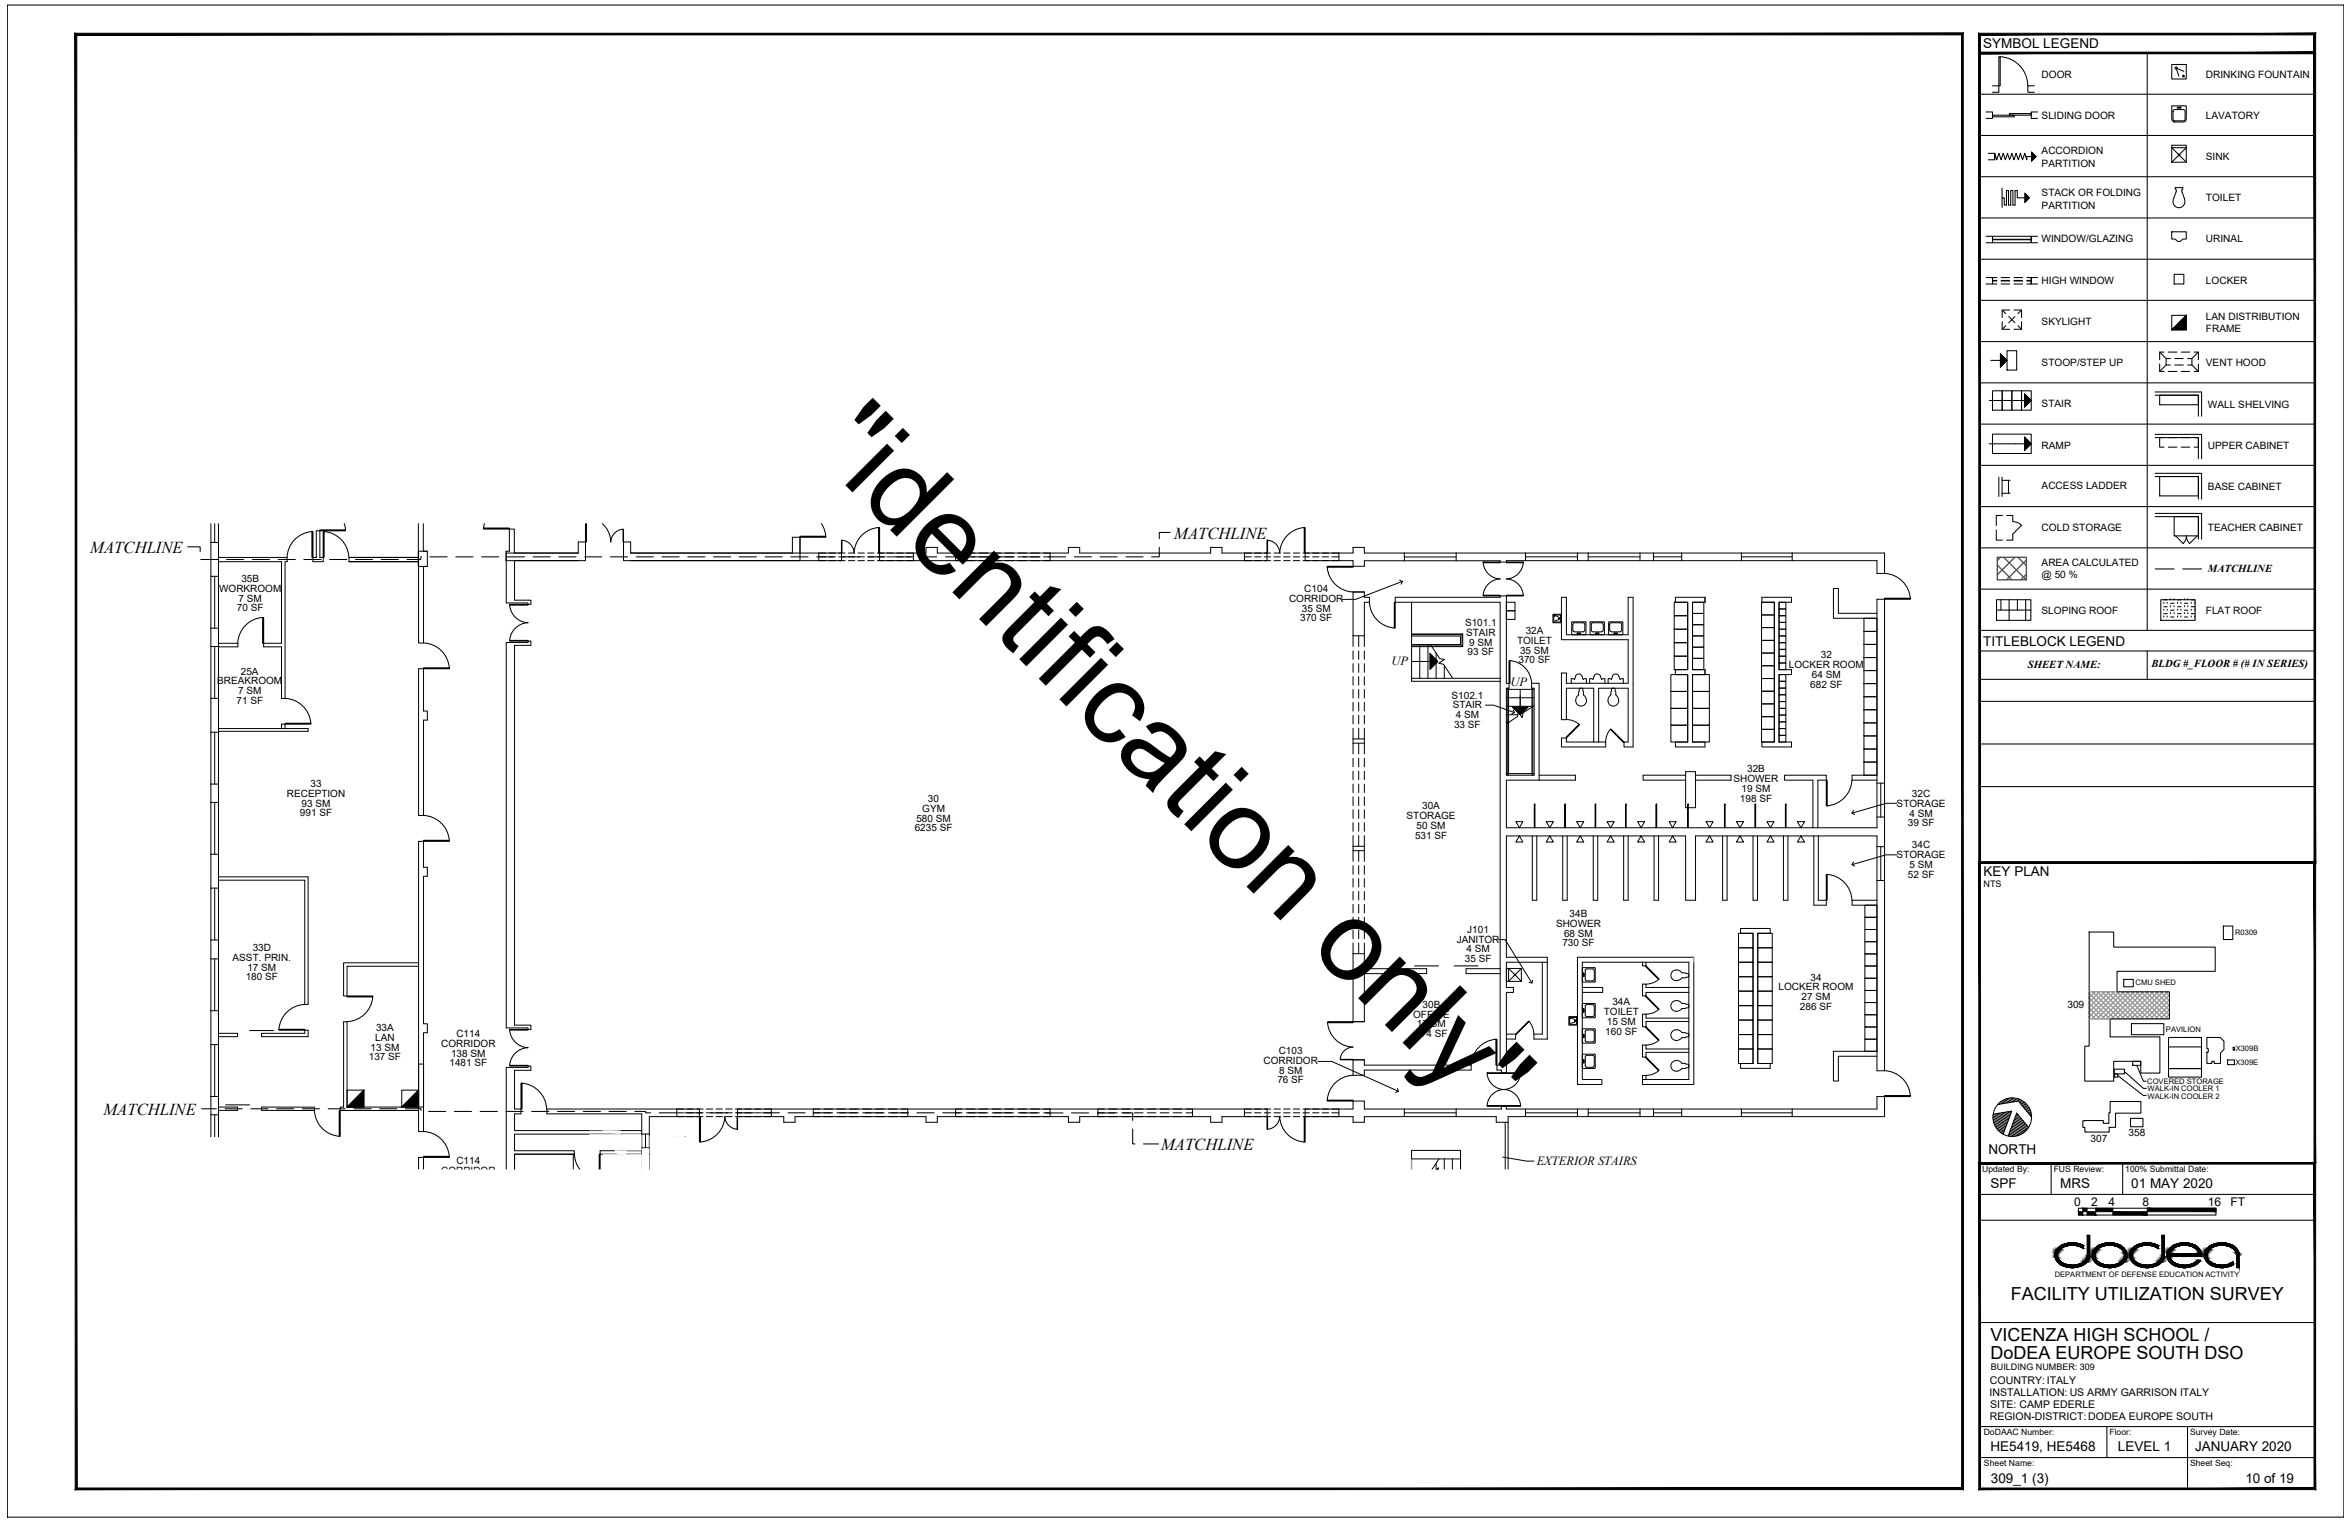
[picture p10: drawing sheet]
<svg xmlns="http://www.w3.org/2000/svg" width="432mm" height="279mm" viewBox="0 0 432 279" stroke-linecap="round" stroke-linejoin="round" font-family="sans-serif">
<defs><g id="words">
<text font-size="20.8" x="149.1" y="82.9" transform="rotate(45 149.1 82.9)">&quot;identification only&quot;</text>
<g font-size="3.3">
<text x="369.5" y="238.9">FACILITY UTILIZATION SURVEY</text>
<text x="365.8" y="246.4">VICENZA HIGH SCHOOL /</text>
<text x="365.8" y="249.6">DoDEA EUROPE SOUTH DSO</text>
</g>
<g font-size="3.1">
<text x="16.6" y="101.6">MATCHLINE</text>
<text x="215.7" y="99">MATCHLINE</text>
<text x="19" y="204.7">MATCHLINE</text>
<text x="213.3" y="211.3">MATCHLINE</text>
</g>
<g font-size="2.5">
<text x="364.4" y="8.9">SYMBOL LEGEND</text>
<text x="364.4" y="118.7">TITLEBLOCK LEGEND</text>
<text x="364.5" y="161">KEY PLAN</text>
<text x="365.4" y="211.9">NORTH</text>
<text x="365.8" y="218.3">SPF</text>
<text x="378.6" y="218.3">MRS</text>
<text x="391.6" y="218.3">01 MAY 2020</text>
<text x="365.8" y="266.6">HE5419, HE5468</text>
<text x="389.2" y="266.6">LEVEL 1</text>
<text x="403.3" y="266.6">JANUARY 2020</text>
<text x="365.8" y="272.3">309_1 (3)</text>
<text x="412.6" y="272.3">10 of 19</text>
</g>
<g font-size="2.3">
<text x="255.7" y="122.2">UP</text>
<text x="277.6" y="126">UP</text>
<text x="282.4" y="214.1">EXTERIOR STAIRS</text>
</g>
<g font-size="2.2">
<text x="381.1" y="221.5">0</text>
<text x="384.3" y="221.5">2</text>
<text x="387.4" y="221.5">4</text>
<text x="393.7" y="221.5">8</text>
<text x="405.7" y="221.5">16</text>
<text x="409.8" y="221.5">FT</text>
</g>
<g font-size="2">
<text x="405.7" y="105">MATCHLINE</text>
<text x="372.6" y="122.7">SHEET NAME:</text>
<text x="395.3" y="122.5">BLDG #_FLOOR # (# IN SERIES)</text>
</g>
<g font-size="1.9">
<text x="375.1" y="14.3">DOOR</text>
<text x="405.3" y="14.3">DRINKING FOUNTAIN</text>
<text x="375.1" y="21.8">SLIDING DOOR</text>
<text x="405.3" y="21.8">LAVATORY</text>
<text x="375.1" y="28.4">ACCORDION</text>
<text x="405.3" y="29.4">SINK</text>
<text x="375.1" y="30.6">PARTITION</text>
<text x="375.1" y="36.1">STACK OR FOLDING</text>
<text x="375.1" y="38.3">PARTITION</text>
<text x="405.3" y="37">TOILET</text>
<text x="375.1" y="44.5">WINDOW/GLAZING</text>
<text x="405.3" y="44.5">URINAL</text>
<text x="375.1" y="52.2">HIGH WINDOW</text>
<text x="405.3" y="52.1">LOCKER</text>
<text x="375.1" y="59.7">SKYLIGHT</text>
<text x="405.3" y="58.8">LAN DISTRIBUTION</text>
<text x="405.3" y="61">FRAME</text>
<text x="375.1" y="67.3">STOOP/STEP UP</text>
<text x="405.3" y="67.3">VENT HOOD</text>
<text x="375.1" y="74.8">STAIR</text>
<text x="405.7" y="74.9">WALL SHELVING</text>
<text x="375.1" y="82.5">RAMP</text>
<text x="405.7" y="82.5">UPPER CABINET</text>
<text x="375.1" y="89.9">ACCESS LADDER</text>
<text x="405.7" y="90">BASE CABINET</text>
<text x="375.1" y="97.6">COLD STORAGE</text>
<text x="405.7" y="97.5">TEACHER CABINET</text>
<text x="375.1" y="103.9">AREA CALCULATED</text>
<text x="375.1" y="106.1">@ 50 %</text>
<text x="375.1" y="112.7">SLOPING ROOF</text>
<text x="405.3" y="112.7">FLAT ROOF</text>
<text x="379.9" y="185.2">309</text>
<text x="384.1" y="209.8">307</text>
<text x="391.1" y="208.7">358</text>
<text x="365.6" y="256.4">INSTALLATION: US ARMY GARRISON ITALY</text>
<text x="365.6" y="254.2">COUNTRY:ITALY</text>
<text x="365.6" y="260.9">REGION-DISTRICT:DODEA EUROPE SOUTH</text>
<text x="365.7" y="258.6">SITE: CAMP EDERLE</text>
</g>
<g font-size="1.8">
<text x="44.4" y="106.9">35B</text>
<text x="40.3" y="108.7">WORKROOM</text>
<text x="43.5" y="112.3">70 SF</text>
<text x="43.9" y="110.5">7 SM</text>
<text x="236.8" y="110.6">CORRIDOR</text>
<text x="239.2" y="112.4">35 SM</text>
<text x="239.7" y="108.8">C104</text>
<text x="238.9" y="114.2">370 SF</text>
<text x="269.2" y="115">S101.1</text>
<text x="269.4" y="116.8">STAIR</text>
<text x="270" y="118.7">9 SM</text>
<text x="278.8" y="118.2">TOILET</text>
<text x="280.3" y="116.4">32A</text>
<text x="39.9" y="125.7">BREAKROOM</text>
<text x="44.3" y="123.9">25A</text>
<text x="269.7" y="120.4">93 SF</text>
<text x="279" y="121.8">370 SF</text>
<text x="279.3" y="120.1">35 SM</text>
<text x="328.7" y="122.8">LOCKER ROOM</text>
<text x="332.9" y="124.6">64 SM</text>
<text x="334.6" y="121">32</text>
<text x="43.4" y="129.3">71 SF</text>
<text x="43.7" y="127.5">7 SM</text>
<text x="266.7" y="128.3">S102.1</text>
<text x="266.9" y="130.1">STAIR</text>
<text x="267.5" y="131.9">4 SM</text>
<text x="332.6" y="126.4">682 SF</text>
<text x="267.2" y="133.7">33 SF</text>
<text x="318.5" y="143.7">SHOWER</text>
<text x="321" y="141.9">32B</text>
<text x="52.7" y="146.4">RECEPTION</text>
<text x="55.1" y="150">991 SF</text>
<text x="55.4" y="148.2">93 SM</text>
<text x="57.1" y="144.6">33</text>
<text x="169.5" y="149.2">GYM</text>
<text x="170.5" y="147.4">30</text>
<text x="261.3" y="148.7">30A</text>
<text x="319.7" y="147.3">198 SF</text>
<text x="320" y="145.5">19 SM</text>
<text x="348.5" y="148.2">STORAGE</text>
<text x="351.3" y="146.4">32C</text>
<text x="168.1" y="152.7">6235 SF</text>
<text x="168.4" y="151">580 SM</text>
<text x="258.5" y="150.5">STORAGE</text>
<text x="260" y="154.1">531 SF</text>
<text x="260.3" y="152.3">50 SM</text>
<text x="350.6" y="151.8">39 SF</text>
<text x="350.9" y="150">4 SM</text>
<text x="351.3" y="155.9">34C</text>
<text x="348.5" y="157.7">STORAGE</text>
<text x="350.6" y="161.2">52 SF</text>
<text x="350.9" y="159.5">5 SM</text>
<text x="267.7" y="173.2">JANITOR</text>
<text x="269.6" y="171.3">J101</text>
<text x="285.9" y="170.3">SHOWER</text>
<text x="287.1" y="173.9">730 SF</text>
<text x="287.4" y="172.1">68 SM</text>
<text x="288.4" y="168.5">34B</text>
<text x="42.7" y="176.5">ASST. PRIN.</text>
<text x="45.5" y="178.3">17 SM</text>
<text x="46.4" y="174.6">33D</text>
<text x="269.1" y="176.7">35 SF</text>
<text x="269.4" y="175">4 SM</text>
<text x="45.1" y="180">180 SF</text>
<text x="261.4" y="185.1">30B</text>
<text x="296.3" y="184.7">34A</text>
<text x="326.8" y="181.9">LOCKER ROOM</text>
<text x="330.7" y="185.5">286 SF</text>
<text x="331" y="183.8">27 SM</text>
<text x="332.7" y="180.1">34</text>
<text x="69" y="191.2">LAN</text>
<text x="69.1" y="189.4">33A</text>
<text x="83.9" y="190.5">C114</text>
<text x="259.7" y="186.9">OFFICE</text>
<text x="260.1" y="190.5">174 SF</text>
<text x="260.4" y="188.7">17 SM</text>
<text x="294.7" y="186.5">TOILET</text>
<text x="295" y="190.1">160 SF</text>
<text x="295.2" y="188.3">15 SM</text>
<text x="67.8" y="194.8">137 SF</text>
<text x="68.1" y="193">13 SM</text>
<text x="81.1" y="192.3">CORRIDOR</text>
<text x="82.6" y="195.9">1481 SF</text>
<text x="82.9" y="194.1">138 SM</text>
<text x="232.2" y="195.4">CORRIDOR</text>
<text x="235" y="193.6">C103</text>
<text x="235" y="197.2">8 SM</text>
<text x="234.7" y="199">76 SF</text>
<text x="81.1" y="215.7">CORRIDOR</text>
<text x="83.9" y="213.9">C114</text>
<text x="123.1" y="210.2">30C</text>
</g>
<g font-size="1.7">
<text x="364.5" y="162.9">NTS</text>
<text x="365.8" y="251.7">BUILDING NUMBER: 309</text>
</g>
<g font-size="1.6">
<text x="364.2" y="215.3">Updated By:</text>
<text x="377.4" y="215.3">FUS Review:</text>
<text x="390.5" y="215.3">100% Submittal Date:</text>
<text x="364.5" y="263.6">DoDAAC Number:</text>
<text x="387.6" y="263.6">Floor:</text>
<text x="402.4" y="263.6">Survey Date:</text>
<text x="364.5" y="269.3">Sheet Name:</text>
<text x="402.4" y="269.3">Sheet Seq:</text>
</g>
<g font-size="1.4">
<text x="410.7" y="171.8">R0309</text>
<text x="392.4" y="181">CMU SHED</text>
<text x="398" y="189.6">PAVILION</text>
<text x="410.8" y="195.6">X309E</text>
<text x="410.8" y="193.1">X309B</text>
<text x="394.5" y="199.2">COVERED STORAGE</text>
<text x="394.6" y="200.5">WALK-IN COOLER 1</text>
<text x="394.6" y="201.8">WALK-IN COOLER 2</text>
<text x="377.6" y="234.6">DEPARTMENT OF DEFENSE EDUCATION ACTIVITY</text>
</g>
</g></defs>
<!-- layer: A-WALL-FULL-EXTR -->
<g fill="none" stroke="#000" stroke-width=".18">
<path d="M38.7 99.6h1.4v6.3h-1.4zM38.7 115.4h1.4v3.4h-1.4zM94.5 103h11.7M145.6 101.6v-2.9h1.4v4.3M154.6 101.6v1.4h-38.7M161.6 101.6h8.6v-1h2v1h24.1v-1h2.1v1h24.1v-1h2v1h8.3v1.4h-71.2zM248.6 103h-8.8v-1.4h8.8v-1h2.1v1h7.3v1.4h-7.3M276.8 103h3.5v-1.4h-12.7v1.4h8M289.8 101.6h2v1.4h-2zM301.3 101.6h2.5v1.4h-2.5zM309 101.6h11v1.4h-11zM329.3 101.6h17v3.7h-1.4v-2.3h-15.6z"/>
<path d="M344.9 110.1h1.4v33.8h-1.4zM38.7 128.3h1.4v6.2h-1.4zM38.7 144h1.4v3.4h-1.4zM38.7 156.9h1.4v6.2h-1.4zM344.9 152.1v-2h1.4v5.4h-1.4v-1.9M38.7 172.7h1.4v3.4h-1.4zM344.9 161.7h1.4v35h-1.4zM38.7 185.6v6.3h1.4v-6.3M38.7 185.7h1.4M38.7 201.4h1.4v3.4h-1.4zM38.7 214.8v-.5h1.4v.5M117.9 214.8v-3.9h1.4v3.9"/>
<path d="M128.5 203.7v1.4h-9.2v3.2h-1.4v-3.7M135.5 203.7h97.3v1.4h-8.3v1.1h-2v-1.1h-24.1v1.1h-2.1v-1.1h-24.1v1.1h-2v-1.1h-24.1v1.1h-2.1v-1.1h-8.5zM248.6 203.7h-8.8v1.4h8.8v1.1h2.1v-1.1h7.3v-1.4h-7.3M259.4 211.3h9v1.6h-9zM275.9 203.7h-8.3v1.4h7.3v1.1h2.2v8.6M276.6 206.2v8.6M276.8 203.7h3.5v1.4h-3.2v1.1M289.8 203.7h2v1.4h-2zM301.3 203.7h2.5v1.4h-2.5zM309 203.7h11v1.4h-11zM329.3 203.7h15.6v-2.3h1.4v3.7h-17z"/>
</g>
<!-- layer: A-WALL-FULL-INTR -->
<g fill="none" stroke="#000" stroke-width=".18">
<path d="M58.1 97.5h.7v4.9h.6v.8h-1.9v-.8h.6zM76.9 96.1v7.9M77.8 96.1v5.2M93.6 97.2h.9v4.4h11.7v-2h1.4v3.4h-14.6v-1.7h.6zM40.1 102.4h12.7v.8h-.4v25.1h-.7v-9.5h-3.3v-.6h3.3v-15h-11.6M40.1 118.2h3.6v.6h-3.6M76.9 102.4h-12.8v.8h12.8M76.9 101.3v16.8h.9v-14.1M93 118h4v-.2h.6v.7h-3.1v69.8h3.1v.8h-.6v-.3h-4zM106.2 101.6h-13.2v9.2h4v.2h.6v-.7h-3.1v-7.3M154.6 101.6h-38.7v-2h-1.3v3.4h32.4M248.6 103v1h2.1v-1"/>
<path d="M250.7 116.8v-6.2h.9v-.9h-.9v-1h-2.1v8.1M259.4 116.8h9v1.6h-9zM276.8 103v.2h-1.2v-.2M307.8 109.7h5.5v.9h-2.3v12.4h2.3v.9h-2.3v12.4h2.3v.9h-5.5v-.9h2.3v-12.4h-2.3v-.9h2.3v-12.4h-2.3zM323.7 109.7h5.5v.9h-2.3v12.4h2.3v.9h-2.3v12.4h2.3v.9h-5.5v-.9h2.3v-25.7h-2.3zM344.9 112.7h-7.1v-4.6h-.9v5.5h8M40.1 133.8h16.5v.5h-16.5M51.7 133.8v-.8h.7v.8M76.9 122.8h.9v7.8h.7v1.7h-.7v17.5h-.9zM248.6 135.7v.8M250.7 135.7v.8M275.6 124.6h-16.2v.5l16.2 .1"/>
<path d="M286.9 135.6h.9v.7h7.2v.9h-8.1zM292.8 136.3v-9.9h-5v5.8h-.9v-8.6h.9v1.9h11.4v-8h-12.3v-7.8h.9v6.9h11.4v-6.9h.9v27.5h-1.7v-.9h.8v-9.9h-5.5v9.9M76.9 154.6h.9v4.7h.7v1.7h-.7v27.1h.7v1.6h-.7v18.2h-.9zM248.6 155.5v.8M250.7 155.5v.8M276.8 142.1h5.1M281.6 153.6v11.8h.8v-11.8M282.8 142.4h6.7v.9h-12.7v8.8h68.1M282.8 143.3v-17.8h-1.4v.9h.5v16h-5.1v-16h.5v-.9h-.5v-16h-1.2v.2h-19.2v.9h19.2v85.1h-.5v.9h.8v.5h.9v-14.8h1.3v-.9h-1.3v-4.6h7.5M287.1 153.6v11.8h.9v-11.8M292.7 153.6v11.8h.9v-11.8M298.3 153.6v11.8h.9v-11.8"/>
<path d="M303.9 153.6v11.8h.9v-11.8M309.7 142.4h-7.8v.9h7.8M311.5 142.4h6.6v.9h-6.6M316.5 153.6v11.8h.8v-11.8M322.1 153.6v11.8h.8v-11.8M327.7 153.6v11.8h.8v-11.8M333.1 152.1v-8.8h-5.2v-.9h7.7v.9h-1.6v8.8M333.3 153.6v12.7h2.3v-.9h-1.5v-11.8M344.9 142.4h-4.6v.9h4.6M344.9 153.6h-33.4v11.8h-1.8v-11.8h-32.9v22.2h7.5v15.1h-2.5v-.9h1.6v-13.2M40.1 161.1h16.5v23.4h-.6v-22.8h-15.9M76.9 176.9h-13.8v6.1h.7"/>
<path d="M76.9 177.5h-13.1v5.5M248.6 175.2v12.5h2.1v-12.5M250.7 177.9h11.4v1h-11.4M275.6 177.9h-6.2v1h6.2M301.8 176.8v.6h.6v-.6M311.2 175.8h-21.4v23.4h4.5v-.9h-3.6v-21.5h19.6v21.5h-8.5M311.2 176.8v22.4h-9.4v-1.6h.6v.7M319.8 170.6h5.5v.8h-2.3v24h2.3v.9h-5.5v-.9h2.3v-24h-2.3zM344.9 165.4h-4.6v.9h4.6M40.1 189.8h3.6v.6h-3.6M48.1 189.8h7.9v-.6h.6v1.2h-8.5zM63.8 187.7v15.7h13.1"/>
<path d="M63.8 187.7h-.7v15.7h-.6v.6h14.4M248.6 194.7h2.1v1h19.6v.9h-19.6v.9h-2.1zM276.8 190h1.7v.9h-1.7M290.7 181.4h3.8v.9h-3.8M310.3 181.4h-7.9v-.6h-.6v2.1h.6v-.6h7.9M310.3 187h-7.9v-.7h-.6v2.3h.6v-1h7.9M310.3 192.7h-7.9v-.7h-.6v2.2h.6v-.9h7.9M344.9 193.1h-8v5.5h.9v-4.6h7.1M40.1 203.4h3.6v.6h-3.6M48.1 203.4h9.7v.6h-9.7zM76.9 214.8v-2.2h.9v2.2M94.5 207.7v-3.1h1.2v-.9h-1.2v-7.1h3.1v-.8h-.6v.3h-4v18.7"/>
<path d="M94.5 208.3v3.1h11v.6h-11v2.8M117.9 211.4h-7.6v.6h7.6M128.5 203.7h-28v.9h17.4M248.6 203.7v-1.4h2.1v1.4M275.9 203.7v-.5h.9v.5"/>
</g>
<!-- layer: A-GLAZ-PRHT -->
<g fill="none" stroke="#000" stroke-width=".18">
<path d="M38.7 96.1v3.5M39.4 96.1v3.5M40.1 96.1v3.5M38.7 105.9v9.5M38.7 118.8v9.5M39.4 105.9v9.5M39.4 118.8v9.5M40.1 105.9v9.5M40.1 118.8v9.5M150.4 102.3h1.3M151.7 101.6h-1.3v1.4h1.3M152.3 102.3h1.2"/>
<path d="M152.3 103h1.2M152.3 101.6h1.2M154.1 102.3h1.2M154.1 103h1.2M154.1 101.6h1.2M155.9 102.3h1.1M155.9 103h1.1M155.9 101.6h1.1M157.6 102.3h1.2M157.6 103h1.2M157.6 101.6h1.2M159.4 102.3h1.2"/>
<path d="M159.4 103h1.2M159.4 101.6h1.2M161.2 102.3h1.2M161.2 103h1.2M161.2 101.6h1.2M163 102.3h1.2M163 103h1.2M163 101.6h1.2M164.8 102.3h1.1M164.8 103h1.1M164.8 101.6h1.1M166.5 102.3h1.3"/>
<path d="M166.5 101.6h1.3v1.4h-1.3M175.6 102.3h1.2M176.8 101.6h-1.2v1.4h1.2M177.6 102.3h1.5M177.6 103h1.5M177.6 101.6h1.5M179.9 102.3h1.6M179.9 103h1.6M179.9 101.6h1.6M182.3 102.3h1.6M182.3 103h1.6M182.3 101.6h1.6"/>
<path d="M184.7 102.3h1.5M184.7 103h1.5M184.7 101.6h1.5M187 102.3h1.6M187 103h1.6M187 101.6h1.6M189.4 102.3h1.6M189.4 103h1.6M189.4 101.6h1.6M191.8 102.3h1.1M191.8 101.6h1.1v1.4h-1.1M228.7 102.3h1.2"/>
<path d="M229.9 101.6h-1.2v1.4h1.2M230.5 102.3h1.2M230.5 103h1.2M230.5 101.6h1.2M232.3 102.3h1.2M232.3 103h1.2M232.3 101.6h1.2M234.1 102.3h1.2M234.1 103h1.2M234.1 101.6h1.2M235.9 102.3h1.1M235.9 103h1.1"/>
<path d="M235.9 101.6h1.1M237.6 102.3h1.2M237.6 103h1.2M237.6 101.6h1.2M239.4 102.3h1.2M239.4 103h1.2M239.4 101.6h1.2M241.2 102.3h1.2M241.2 103h1.2M241.2 101.6h1.2M242.9 102.3h1.2M242.9 103h1.2"/>
<path d="M242.9 101.6h1.2M244.7 102.3h1.3M244.7 101.6h1.3v1.4h-1.3M248.6 118.8v-2h2.1v2M248.6 119.6v1.5M249.7 116.8v2M249.7 119.6v1.5M250.7 119.6v1.5M258 102.3h9.6M258 103h9.6M258 101.6h9.6M280.3 103h9.5"/>
<path d="M280.3 101.6h9.5M280.3 102.3h9.5M291.8 102.3h9.5M291.8 103h9.5M291.8 101.6h9.5M303.8 102.3h5.2M303.8 103h5.2M303.8 101.6h5.2M320 103h9.3M320 101.6h9.3M320 102.3h9.3M38.7 134.5v9.5"/>
<path d="M39.4 134.5v9.5M40.1 134.5v9.5M248.6 138.5v-2h2.1v2M248.6 133.8v1.9h2.1v-1.9M248.6 121.9v1.6M248.6 124.3v1.6M248.6 126.7v1.5M248.6 129v1.6M248.6 131.4v1.6M248.6 139.3v1.6M249.7 121.9v1.6M249.7 124.3v1.6"/>
<path d="M249.7 126.7v1.5M249.7 129v1.6M249.7 131.4v1.6M249.7 133.8v1.9M249.7 136.5v2M249.7 139.3v1.6M250.7 121.9v1.6M250.7 124.3v1.6M250.7 126.7v1.5M250.7 129v1.6M250.7 131.4v1.6M250.7 139.3v1.6"/>
<path d="M38.7 147.4v9.5M39.4 147.4v9.5M40.1 147.4v9.5M248.6 153.5v2h2.1v-2M248.6 158.2v-1.9h2.1v1.9M248.6 141.7v1.5M248.6 144v1.6M248.6 146.4v1.6M248.6 148.8v1.5M248.6 151.1v1.6M248.6 159v1.6M249.7 141.7v1.5"/>
<path d="M249.7 144v1.6M249.7 146.4v1.6M249.7 148.8v1.5M249.7 151.1v1.6M249.7 153.5v2M249.7 156.3v1.9M249.7 159v1.6M250.7 141.7v1.5M250.7 144v1.6M250.7 146.4v1.6M250.7 148.8v1.5M250.7 151.1v1.6"/>
<path d="M250.7 159v1.6M344.9 143.9v6.2M344.9 155.5v6.2M345.6 143.9v6.2M345.6 155.5v6.2M346.3 143.9v6.2M346.3 155.5v6.2M38.7 163.1v9.6M38.7 176.1v9.6M39.4 163.1v9.6M39.4 176.1v9.6M40.1 163.1v9.6"/>
<path d="M40.1 176.1v9.6M248.6 173.2v2h2.1v-2M248.6 161.4v1.6M248.6 163.8v1.5M248.6 166.1v1.6M248.6 168.5v1.6M248.6 170.9v1.5M249.7 161.4v1.6M249.7 163.8v1.5M249.7 166.1v1.6M249.7 168.5v1.6M249.7 170.9v1.5"/>
<path d="M249.7 173.2v2M250.7 161.4v1.6M250.7 163.8v1.5M250.7 166.1v1.6M250.7 168.5v1.6M250.7 170.9v1.5M38.7 191.9v9.5M39.4 191.9v9.5M40.1 191.9v9.5M38.7 204.8v9.5M39.4 204.8v9.5M40.1 204.8v9.5"/>
<path d="M117.9 208.3v2.6M118.6 208.3v2.6M119.3 208.3v2.6M124.4 204.4h1.2M125.6 203.7h-1.2v1.4h1.2M126.2 204.4h1.2M126.2 205.1h1.2M126.2 203.7h1.2M128 204.4h1.2M128 205.1h1.2M128 203.7h1.2M129.8 204.4h1.2"/>
<path d="M129.8 205.1h1.2M129.8 203.7h1.2M131.6 204.4h1.2M131.6 205.1h1.2M131.6 203.7h1.2M133.3 204.4h1.2M133.3 205.1h1.2M133.3 203.7h1.2M135.1 204.4h1.2M135.1 205.1h1.2M135.1 203.7h1.2M136.9 204.4h1.2"/>
<path d="M136.9 205.1h1.2M136.9 203.7h1.2M138.7 204.4h1.1M138.7 205.1h1.1M138.7 203.7h1.1M140.4 204.4h1.3M140.4 203.7h1.3v1.4h-1.3M149.4 204.4h1.2M150.6 203.7h-1.2v1.4h1.2M151.4 204.4h1.6M151.4 205.1h1.6M151.4 203.7h1.6"/>
<path d="M153.8 204.4h1.6M153.8 205.1h1.6M153.8 203.7h1.6M156.1 204.4h1.6M156.1 205.1h1.6M156.1 203.7h1.6M158.5 204.4h1.6M158.5 205.1h1.6M158.5 203.7h1.6M160.9 204.4h1.6M160.9 205.1h1.6M160.9 203.7h1.6"/>
<path d="M163.3 204.4h1.5M163.3 205.1h1.5M163.3 203.7h1.5M165.6 204.4h1.2M165.6 203.7h1.2v1.4h-1.2M175.6 204.4h1.2M176.8 203.7h-1.2v1.4h1.2M177.6 204.4h1.5M177.6 205.1h1.5M177.6 203.7h1.5M179.9 204.4h1.6M179.9 205.1h1.6"/>
<path d="M179.9 203.7h1.6M182.3 204.4h1.6M182.3 205.1h1.6M182.3 203.7h1.6M184.7 204.4h1.5M184.7 205.1h1.5M184.7 203.7h1.5M187 204.4h1.6M187 205.1h1.6M187 203.7h1.6M189.4 204.4h1.6M189.4 205.1h1.6"/>
<path d="M189.4 203.7h1.6M191.8 204.4h1.1M191.8 203.7h1.1v1.4h-1.1M201.7 204.4h1.2M202.9 203.7h-1.2v1.4h1.2M203.7 204.4h1.6M203.7 205.1h1.6M203.7 203.7h1.6M206.1 204.4h1.6M206.1 205.1h1.6M206.1 203.7h1.6M208.4 204.4h1.6"/>
<path d="M208.4 205.1h1.6M208.4 203.7h1.6M210.8 204.4h1.6M210.8 205.1h1.6M210.8 203.7h1.6M213.2 204.4h1.6M213.2 205.1h1.6M213.2 203.7h1.6M215.6 204.4h1.5M215.6 205.1h1.5M215.6 203.7h1.5M217.9 204.4h1.2"/>
<path d="M217.9 203.7h1.2v1.4h-1.2M228.7 204.4h1.2M229.9 203.7h-1.2v1.4h1.2M230.5 204.4h1.2M230.5 205.1h1.2M230.5 203.7h1.2M232.3 204.4h1.2M232.3 205.1h1.2M232.3 203.7h1.2M234.1 204.4h1.2M234.1 205.1h1.2M234.1 203.7h1.2"/>
<path d="M235.9 204.4h1.1M235.9 205.1h1.1M235.9 203.7h1.1M237.6 204.4h1.2M237.6 205.1h1.2M237.6 203.7h1.2M239.4 204.4h1.2M239.4 205.1h1.2M239.4 203.7h1.2M241.2 204.4h1.2M241.2 205.1h1.2M241.2 203.7h1.2"/>
<path d="M242.9 204.4h1.2M242.9 205.1h1.2M242.9 203.7h1.2M244.7 204.4h1.3M244.7 203.7h1.3v1.4h-1.3M258 204.4h9.6M258 205.1h9.6M258 203.7h9.6M280.3 203.7h9.5M280.3 204.4h9.5M280.3 205.1h9.5M291.8 204.4h9.5"/>
<path d="M291.8 205.1h9.5M291.8 203.7h9.5M303.8 204.4h5.2M303.8 205.1h5.2M303.8 203.7h5.2M320 203.7h9.3M320 204.4h9.3M320 205.1h9.3"/>
</g>
<!-- layer: A-COLS-ENCL -->
<path d="M76.9 101.3h1.6v2.7h-1.6zM77.8 101.3h.7M309.7 141.7h1.8v6.7h-1.8z" fill="none" stroke="#000" stroke-width=".18"/>
<!-- layer: A-FLOR-HRAL -->
<path d="M259.4 116.6h9.2v2.1h-9.2M259.4 116.5h9.4v2.3h-9.4M277 126.4v16M277.2 126.4v16M281.5 126.4v16M281.6 126.4v16" fill="none" stroke="#000" stroke-width=".18"/>
<!-- layer: A-FLOR-STRS -->
<g fill="none" stroke="#000" stroke-width=".18">
<path d="M259.4 118.4v6.2M260.9 118.4v6.2M262.4 118.4v6.2M263.9 120v4.6M265.4 122.2v2.4M276.8 126.6h5.1M276.8 128.2h5.1M276.8 132.6h.5M276.8 131.3h2.1M276.8 129.7h4.9M263.9 213.7v1.1M265.4 212.9v1.9"/>
<path d="M266.9 212.9v1.9M268.4 212.9v1.9"/>
</g>
<!-- layer: B-COMP -->
<path d="M265.4 121.2h.1M266.9 124.5v.1M311.2 175.8v1M259.4 212.9v1.9" fill="none" stroke="#979797" stroke-width=".25"/>
<!-- layer: A-ANNO-SYMB -->
<path d="M259.4 110.6v6.2M262.8 118.4l1.8 2.6 .8 .2-1 .6 .8 .2 1.7 2.6M259.4 121.5h4.8M262.8 120.1l1.4 1.4-1.4 1.4zM277.9 129.9h2.8l-1.4 1.4zM279.3 126.6v3.7M281.9 129.6l-2 1.4-.2 .8-.7-1-.2 .8-2 1.4M76.9 195.5h.9v7.9h-.9zM66.9 200.3l-3.1 3.1h3.1v-3.1h-3.1v3.1M76.9 200.3l-3.1 3.1h3.1v-3.1h-3.1v3.1M264 214.8l.3-.2v.2M264.4 212.9l-1.3 1.9" fill="none" stroke="#000" stroke-width=".18"/>
<!-- layer: A-DOOR-PRHT -->
<g fill="none" stroke="#000" stroke-width=".19">
<path d="M57.3 97.6a4.9 4.9 0 0 0-4.6 4.8M57.3 97.7h.2v4.7h-.2zM59.4 97.7h.2v4.7h-.2zM59.5 97.6a4.9 4.9 0 0 1 4.6 4.8M63.2 96.1l.3 1.2h-4.7v.2h4.7v-.2M89 96.1l-.1 1.1h4.7v-.2h-4.7M107.6 96.1v3.5h.2v-3.5M110.6 96.1l.1 .1a4.8 4.8 0 0 1 1.5 3.4 2.41 2.41 0 0 1 2.3-2.4M114.5 97.2l.1 2.4zM147 98.5h4.7v.2h-4.7zM150.9 96.1a4.7 4.7 0 0 1 .8 2.4M154.6 99.2l.1 2.4z"/>
<path d="M154.7 99.2a2.44 2.44 0 0 1 2.2 2.4M161.4 96.9a4.9 4.9 0 0 0-4.5 4.7M161.4 96.9h.2v4.7h-.2zM232.8 99.2h.1v2.4h-.1zM239.6 96.9a4.9 4.9 0 0 0-4.5 4.7 2.41 2.41 0 0 0-2.2-2.4M239.6 96.9h.2v4.7h-.2zM48.2 113.4a4.9 4.9 0 0 0-4.5 4.8M48.3 113.4h.1v4.8h-.1zM77.8 118.1a4.9 4.9 0 0 1 4.7 4.6M93.6 111.1a3.5 3.5 0 0 0 3.4 3.3 3.5 3.5 0 0 0-3.4 3.2M93.7 111h3.3v.2h-3.3zM93.7 117.6h3.3v.2h-3.3z"/>
<path d="M243.9 104.2a4.9 4.9 0 0 0 4.7 4.5M243.9 104h4.7v.2h-4.7zM251.6 110.6a4.9 4.9 0 0 0 4.6 4.8M256.2 110.6h.2v4.8h-.2zM272.5 103.4a3.2 3.2 0 0 0 3.1 3 3.2 3.2 0 0 0-3.1 2.9M272.5 103.2h3.1v.2h-3.1zM272.5 109.3h3.1v.2h-3.1zM276.8 103.2h3.1v.2h-3.1zM276.8 109.3h3.1v.2h-3.1zM279.9 103.4a3.2 3.2 0 0 1-3.1 3 3.2 3.2 0 0 1 3.1 2.9M346.3 105.3a4.9 4.9 0 0 1 4.7 4.6M346.3 109.9h4.7v.2h-4.7z"/>
<path d="M52.4 128.3a4.9 4.9 0 0 1 4.7 4.5M52.4 132.9h4.7v.1h-4.7zM77.8 122.7h4.8v.1h-4.8zM277.3 121.4h.1v4.1h-.1zM277.4 121.4a4.3 4.3 0 0 1 4 4.1M77.8 149.8a4.9 4.9 0 0 1 4.7 4.5M77.8 154.4h4.8v.2h-4.8zM335.6 143.3h.1v4.7h-.1zM340.3 143.3a4.9 4.9 0 0 1-4.6 4.7M259.9 177.4h4.4M267.2 177.4h4.4M335.6 160.6h.1v4.8h-.1z"/>
<path d="M335.7 160.6a4.9 4.9 0 0 1 4.6 4.8M45.9 189.3h4.4M51.3 189.1h4.7v.1h-4.7zM56 184.5a4.9 4.9 0 0 0-4.7 4.6M63.8 183h4.7v.1h-4.7zM68.5 183.1a4.9 4.9 0 0 1-4.7 4.6M93.6 189.2a3.5 3.5 0 0 0 3.4 3.3M93.7 189.1h3.3v.1h-3.3zM93.7 195.7h3.3v.1h-3.3zM95.7 199h.2v4.7h-.2zM95.9 199a4.9 4.9 0 0 1 4.5 4.7M97 192.4a3.5 3.5 0 0 0-3.4 3.3"/>
<path d="M243.9 187.9a4.9 4.9 0 0 0 4.7 4.5 2.41 2.41 0 0 0-2.3 2.2M244 187.7h4.6v.2h-4.6zM246.3 194.6l2.3 .1zM248.6 197.5a4.9 4.9 0 0 0-4.7 4.6M273.2 197.2a3.2 3.2 0 0 0 3.1 2.9 3.2 3.2 0 0 0-3.1 3M273.3 197.1h3v.1h-3zM274.9 190.9h.2v4.8h-.2zM274.9 190.9a4.9 4.9 0 0 0-4.6 4.7M276.3 197.1h3.1v.1h-3.1zM279.4 197.2a3.2 3.2 0 0 1-3.1 2.9 3.2 3.2 0 0 1 3.1 3M346.3 196.7a4.9 4.9 0 0 1 4.7 4.5M41.5 203h4.4"/>
<path d="M57.8 204a4.9 4.9 0 0 0 4.5 4.7M62.3 204h.2v4.7h-.2zM77.8 207.9a4.9 4.9 0 0 1 4.7 4.5M77.8 212.4h4.8v.2h-4.8zM105.5 212a5 5 0 0 0 1.1 2.8M110.1 214.8v-2.8h.2v2.8M128.5 205.1h.2v4.7h-.2zM135.4 207.4a2.41 2.41 0 0 1-2.2-2.3 4.9 4.9 0 0 1-4.5 4.7M135.4 205.1l.1 2.3zM232.8 205.1h.1v2.3h-.1zM232.9 207.4a2.41 2.41 0 0 0 2.2-2.3 4.9 4.9 0 0 0 4.5 4.7M239.6 205.1h.2v4.7h-.2z"/>
<path d="M243.9 202.1h4.7v.2h-4.7zM273.3 203.1h3v.1h-3zM276.3 203.1h3.1v.1h-3.1zM346.3 201.2h4.7v.2h-4.7z"/>
</g>
<!-- layer: A-FLOR-FIXT -->
<g fill="none" stroke="#000" stroke-width=".18">
<path d="M285.3 112.8h1.6v1.6h-1.6zM285.5 113h1.3v1.3h-1.3zM285.6 113.1h.1v.1h-.1zM285.8 113.1l.7 .3M286.5 113.8l-.8 .3M286.9 114.4h.1M286.9 112.8h.1M288.9 114.2l-.1 .1M288.9 114.2l2.5 .1v2.3h-2.6v-2.2M289.3 116.1h1.6M289.8 116.3h.6v.1h-.6zM290.9 116l.3-.2v-1.1l-.3-.3h-1.6l-.3 .1v1.3l.3 .2"/>
<path d="M292.2 114.3l.1-.1 2.5 .1v2.3h-2.6v-2.2M292.7 116.1h1.6M293.2 116.3h.6v.1h-.6zM294.3 116l.3-.2v-1.1l-.3-.3h-1.6l-.3 .1v1.3l.3 .2M296.1 116.1h1.6M296.6 116.3h.6v.1h-.6zM298 114.7l-.4-.3h-1.7l-.1 .3v1.1l.3 .2M298 115.8l-.4 .2M298 114.7v1.1M298.1 114.2l.1 .2v2.2h-2.6v-2.3l2.5-.1M291 127.7l-.2-1.2-.1-.1h-.4l-.3 1.3M291 127.7a1.05 1.05 0 0 1 .3 1.6 1.05 1.05 0 0 1-1.6 0 1.05 1.05 0 0 1 .3-1.6"/>
<path d="M291.5 125.5v-.8l-.6 .1-.2-.6a.63 .63 0 0 0-.6-.4 .63 .63 0 0 0-.6 .4l-.2 .6-.6-.1v.8M292.9 124.2a.62 .62 0 0 1 .6-.4 .62 .62 0 0 1 .6 .4M292.9 124.2l-.2 .6-.6-.1v.8M294.1 124.2l.2 .6 .6-.1v.8M297 127.7l-.2-1.2-.2-.1h-.4l-.3 1.3M297 127.7a1.05 1.05 0 0 1 .3 1.6 1.05 1.05 0 0 1-1.7 0 1.05 1.05 0 0 1 .3-1.6M298.3 125.5v-.8l-.6 .1-.3-.6a.63 .63 0 0 0-.5-.4 .63 .63 0 0 0-.6 .4l-.2 .6-.6-.1v.8M278.5 150.9h1.3l-.6 1.2zM279.2 153.6l.6 1.1h-1.3zM284.1 150.9h1.3l-.6 1.2zM284.8 153.6l.6 1.1h-1.3zM289.7 150.9h1.3l-.6 1.2z"/>
<path d="M290.4 153.6l.6 1.1h-1.3zM295.3 150.9h1.3l-.7 1.2zM295.9 153.6l.7 1.1h-1.3zM300.9 150.9h1.3l-.7 1.2zM301.5 153.6l.7 1.1h-1.3zM306.7 150.9h1.3l-.7 1.2zM307.3 153.6l.7 1.1h-1.3zM313.5 150.9h1.3l-.7 1.2zM314.1 153.6l.7 1.1h-1.3zM319.1 150.9h1.3l-.7 1.2zM319.7 153.6l.7 1.1h-1.3zM324.7 150.9h1.3l-.7 1.2z"/>
<path d="M325.3 153.6l.7 1.1h-1.3zM330.3 150.9h1.3l-.7 1.2zM330.9 153.6l.7 1.1h-1.3zM277.2 177.9h2.3v2.4h-2.3zM278.3 179l-1.1-1.1h-.4v2.4h.4l1.1-1.1M278.5 179.2l1 1.1M279.5 177.9l-1 1.1M290.7 177.8h2.4v2.6h-2.4zM290.9 178.7h.2v.7h-.2zM291.3 179.9l.3 .3M291.3 179.9v-1.8l.3-.1h1.1l.2 .3v1.6M292.9 179.9l-.2 .3"/>
<path d="M309 178.6a1.05 1.05 0 0 0-1.6-.2 1.05 1.05 0 0 0 0 1.6 1.05 1.05 0 0 0 1.6-.3M309 178.6l.1 .1M309.1 179.6l-.1 .1M309.1 178.7h.6l.6 .3-.1 .5-1.1 .1M288.3 186.7h1.5v1.6h-1.5zM288.4 186.9h1.3v1.3h-1.3zM288.5 187h.2v.1h-.2zM288.7 187l.7 .4M289.4 187.7l-.8 .3M289.8 188.3h.1M289.8 186.7h.1M290.9 194.6h.2v.7h-.2z"/>
<path d="M290.9 190h.2v.6h-.2zM290.9 185.3h.2v.7h-.2zM291.3 189.5v1.6l.3 .3M291.4 193.9h1.3l.2 .1v1.7l-.1 .3h-1.2l-.3-.1v-1.7zM291.4 184.6l1.3-.1 .2 .2v1.7l-.1 .3h-1.2l-.3-.1v-1.7zM291.6 191.4h1.1M291.6 180.2h1.1M292.9 189.5v1.6l-.2 .3M292.9 189.5l-.2-.3h-1.1l-.3 .3M293 193.6l.1 .2v2.4l-2.4 .1v-2.7h2.3M293 184.3l.1 .1M293 184.3h-2.3v2.7l2.4-.1v-2.4"/>
<path d="M293.1 191.5l-.1 .1h-2.3v-2.6h2.4v2.5M309 195.3a1.05 1.05 0 0 0-1.6-.3 1.05 1.05 0 0 0 0 1.6 1.05 1.05 0 0 0 1.6-.3M309 189.6a1.05 1.05 0 0 0-1.6-.3 1.05 1.05 0 0 0 0 1.7 1.05 1.05 0 0 0 1.6-.3M309 184.3a1.05 1.05 0 0 0-1.6-.3 1.05 1.05 0 0 0 0 1.6 1.05 1.05 0 0 0 1.6-.3M309 195.3h.1M309 189.6l.1 .1M309 184.3h.1M309.1 196.3h-.1M309.1 190.6l-.1 .1M309.1 185.3h-.1M309.1 195.3h.6l.6 .3v.4l-.1 .1-1.1 .2M309.1 189.7h.6l.6 .2v.4l-.1 .2-1.1 .1"/>
<path d="M309.1 184.3h.6l.6 .3-.1 .5-1.1 .2"/>
<circle cx="286.5" cy="113.6" r=".12"/>
<circle cx="278.4" cy="179.1" r=".14"/>
<circle cx="289.4" cy="187.5" r=".12"/>
</g>
<!-- layer: 0 -->
<g fill="none" stroke="#000" stroke-width=".18">
<path d="M257.2 106.6l.5 .2-.2 .5M257.7 106.8l-8.6 3.3h-2.6M272.9 129.5h1.6l3.8 1.4M278 130.4l.3 .5-.5 .2M340.6 148.9l-.3 .5 .5 .2M340.6 158.3l-.3 .5 .5 .3M348.5 147.6h-2l-6.2 1.8M348.5 157h-2l-6.2 1.8M275.3 172.6h1.3l4.9 8M242.1 195h2.6l12.3 5.5M256.8 200l.2 .5-.6 .2M281.6 180.1l-.1 .5-.5-.1"/>
<path d="M111.4 206.4l9 6.4h1.5M111.9 206.3l-.5 .1 .1 .5M112.3 209.7l6.3 5.1M112.9 209.6l-.6 .1 .1 .5M273 212l7.5 1.3h1.4M273.4 211.7l-.4 .3 .3 .5"/>
</g>
<!-- layer: G-ANNO-MATC -->
<g fill="none" stroke="#000" stroke-width=".19">
<path d="M215 97.8h-2v1.1M34.5 100.4h2.3v.9M36.9 102.8h3.2M41.6 102.8h3.2M46.4 102.8h3.1M51.1 102.8h3.2M55.8 102.8h3.2M60.6 102.8h3.1M65.3 102.8h3.2M70 102.8h3.2M77.4 102.3h-.1v.5h-2.5M79 102.3h3.2"/>
<path d="M83.7 102.3h3.2M88.5 102.3h3.1M93.2 102.3h3.2M98 102.3h3.1M102.7 102.3h3.1M107.4 102.3h3.2M112.2 102.3h3.1M116.9 102.3h3.2M121.6 102.3h3.2M126.4 102.3h3.1M131.1 102.3h3.2M135.8 102.3h3.2"/>
<path d="M140.6 102.3h3.1M145.3 102.3h3.2M150 102.3h3.2M154.8 102.3h3.1M159.5 102.3h3.2M164.2 102.3h3.2M169 102.3h3.1M173.7 102.3h3.2M178.4 102.3h3.2M183.2 102.3h3.1M187.9 102.3h3.2M192.7 102.3h3.1"/>
<path d="M197.4 102.3h3.1M202.1 102.3h3.2M206.9 102.3h3.1M213 100.5v1.8h-1.4M37 203.7h2.8M41.4 203.7h3.1M46.1 203.7h3.1M50.8 203.7h3.2M55.6 203.7h3.1M60.3 203.7h3.2M65 203.7h3.2M69.8 203.7h3.1"/>
<path d="M74.5 203.7h2.9v.3M78.8 204.2h3.1M83.5 204.2h3.1M88.2 204.2h3.2M93 204.2h3.1M97.7 204.2h3.2M102.4 204.2h3.2M107.2 204.2h3.1M111.9 204.2h3.2M116.6 204.2h2v.2h.9M121.1 204.4h3.2M125.8 204.4h3.2"/>
<path d="M130.6 204.4h3.1M135.3 204.4h3.2M140.1 204.4h3.1M144.8 204.4h3.1M149.5 204.4h3.2M154.3 204.4h3.1M159 204.4h3.2M163.7 204.4h3.2M168.5 204.4h3.1M173.2 204.4h3.2M177.9 204.4h3.2M182.7 204.4h3.1"/>
<path d="M187.4 204.4h3.2M192.1 204.4h3.2M196.9 204.4h3.1M201.6 204.4h3.2M206.4 204.4h1.7v1.4M208.1 207.4v2.7h.4M210.1 210.1h2.8"/>
</g>
<!-- layer: A-ANNO-SYMB -->
<path d="M262.8 120.1l1.4 1.4-1.4 1.4zM277.9 129.9h2.8l-1.4 1.4zM66.9 200.3v3.1h-3.1zM76.9 200.3v3.1h-3.1zM264 214.8l.3-.2v.2z" fill="#000" stroke="#000" stroke-width=".18"/>
<!-- layer: B-COMP -->
<path d="M279 130.8l-.2 .8" fill="none" stroke="#979797" stroke-width=".18"/>
<!-- layer: A-FLOR-TPTN -->
<g fill="none" stroke="#000" stroke-width=".18">
<path d="M287.8 132.2a3.6 3.6 0 0 1 2.3 .8M290.1 133l.1 .2-2.4 2.4-.1-.1zM295.9 134a3.6 3.6 0 0 0-.9 2.3M295.9 134l.1-.1 2.4 2.4-.1 .1zM281.9 147.7h.1v4.4h-.1zM287.5 147.7h.1v4.4h-.1zM293.1 147.7h.1v4.4h-.1zM298.7 147.7h.1v4.4h-.1zM304.3 147.7h.1v4.4h-.1zM310.1 147.7h.1v4.4h-.1zM316.9 147.7h.1v4.4h-.1zM322.4 147.7h.2v4.4h-.2z"/>
<path d="M328.1 147.7h.1v4.4h-.1zM302.4 177.4l2.5 2.4-.1 .1-2.4-2.4zM304.8 179.9a3.6 3.6 0 0 1-2.4 .9M278.5 190l2.4-2.4h.1l-2.4 2.4zM281 187.6a3.6 3.6 0 0 1 .8 2.4M302.4 194.2l2.5 2.4-.1 .1-2.4-2.4zM302.4 188.6l2.5 2.4-.1 .1-2.4-2.4zM302.4 182.9l2.5 2.5-.1 .1-2.4-2.5zM304.8 196.7a3.6 3.6 0 0 1-2.4 .8M304.8 191.1a3.6 3.6 0 0 1-2.4 .9M304.8 185.4a3.6 3.6 0 0 1-2.4 .9"/>
</g>
<!-- layer: A-FLOR-CSWK -->
<path d="M94.5 214.8v-2.8h10.8v2.8M94.5 208.3h23.4M94.5 207.7h23.4" fill="none" stroke="#000" stroke-width=".18"/>
<!-- layer: A-EQPM-FIXD -->
<g fill="none" stroke="#000" stroke-width=".18">
<path d="M276.8 110.6h1.6v1.6h-1.6zM276.8 112.2h1.6v1.6h-1.6zM307.6 113.1h2.5v2.5h-2.5zM307.6 115.6h2.5v2.5h-2.5zM307.6 118.1h2.5v2.4h-2.5zM307.6 110.6h2.5v2.5h-2.5zM311 112.7h2.1v2.1h-2.1zM311 114.8h2.1v2h-2.1zM311 116.8h2.1v2.1h-2.1zM311 118.9h2.1v2h-2.1zM311 110.6h2.1v2.1h-2.1zM323.7 110.6h2.3v2.4h-2.3z"/>
<path d="M323.7 113h2.3v2.3h-2.3zM323.7 115.3h2.3v2.3h-2.3zM323.7 117.6h2.3v2.4h-2.3zM323.7 120h2.3v2.3h-2.3zM326.9 110.6h1.2v1.3h-1.2zM326.9 111.9h1.2v1.2h-1.2zM326.9 113.1h1.2v1.2h-1.2zM326.9 114.3h1.2v1.3h-1.2zM326.9 115.6h1.2v1.2h-1.2zM326.9 116.8h1.2v1.3h-1.2zM326.9 118.1h1.2v1.2h-1.2zM326.9 119.3h1.2v1.2h-1.2z"/>
<path d="M342.5 113.6h2.4v2.4h-2.4zM342.5 116h2.4v2.4h-2.4zM342.5 118.4h2.4v2.4h-2.4zM307 127h3.1v3.1h-3.1zM307 130.1h3.1v3.1h-3.1zM307 133.2h3.1v3.1h-3.1zM307 123.9h3.1v3.1h-3.1zM307.6 120.5h2.5v2.5h-2.5zM311 127h3.1v3.1h-3.1zM311 120.9h2.1v2.1h-2.1zM311 130.1h3.1v3.1h-3.1zM311 133.2h3.1v3.1h-3.1z"/>
<path d="M311 123.9h3.1v3.1h-3.1zM323.7 122.3h2.3v2.3h-2.3zM323.7 124.6h2.3v2.4h-2.3zM323.7 127h2.3v2.3h-2.3zM323.7 129.3h2.3v2.3h-2.3zM323.7 131.6h2.3v2.4h-2.3zM323.7 134h2.3v2.3h-2.3zM326.9 120.5h1.2v1.3h-1.2zM326.9 121.8h1.2v1.2h-1.2zM326.9 123.9h1.2v1.3h-1.2zM326.9 125.2h1.2v1.2h-1.2zM326.9 126.4h1.2v1.2h-1.2z"/>
<path d="M326.9 127.6h1.2v1.3h-1.2zM326.9 128.9h1.2v1.2h-1.2zM326.9 130.1h1.2v1.3h-1.2zM326.9 131.4h1.2v1.2h-1.2zM326.9 132.6h1.2v1.2h-1.2zM326.9 133.8h1.2v1.3h-1.2zM326.9 135.1h1.2v1.2h-1.2zM342.5 120.8h2.4v2.4h-2.4zM342.5 123.2h2.4v2.4h-2.4zM342.5 125.6h2.4v2.4h-2.4zM342.5 128h2.4v2.4h-2.4zM342.5 130.4h2.4v2.4h-2.4z"/>
<path d="M342.5 132.8h2.4v2.4h-2.4zM342.5 135.2h2.4v2.4h-2.4zM342.5 137.6h2.4v2.4h-2.4zM342.5 140h2.4v2.4h-2.4zM319.4 171.4h2.7v2.7h-2.7zM319.4 174.1h2.7v2.7h-2.7zM319.4 176.8h2.7v2.6h-2.7zM319.4 179.4h2.7v2.7h-2.7zM323 171.4h2.6v2.7h-2.6zM323 174.1h2.6v2.7h-2.6zM323 176.8h2.6v2.6h-2.6zM323 179.4h2.6v2.7h-2.6z"/>
<path d="M342.7 166.3h2.2v2.2h-2.2zM342.7 168.5h2.2v2.2h-2.2zM342.7 170.7h2.2v2.3h-2.2zM342.7 173h2.2v2.2h-2.2zM342.7 175.2h2.2v2.3h-2.2zM342.7 177.5h2.2v2.2h-2.2zM342.7 179.7h2.2v2.2h-2.2zM319.4 182.1h2.7v2.6h-2.7zM319.4 184.7h2.7v2.7h-2.7zM319.4 187.4h2.7v2.6h-2.7zM319.4 190h2.7v2.7h-2.7zM319.4 192.7h2.7v2.7h-2.7z"/>
<path d="M323 182.1h2.6v2.6h-2.6zM323 184.7h2.6v2.7h-2.6zM323 187.4h2.6v2.6h-2.6zM323 190h2.6v2.7h-2.6zM323 192.7h2.6v2.7h-2.6zM342.7 181.9h2.2v2.3h-2.2zM342.7 184.2h2.2v2.2h-2.2zM342.7 186.4h2.2v2.3h-2.2zM342.7 188.7h2.2v2.2h-2.2zM342.7 190.9h2.2v2.2h-2.2z"/>
</g>
<!-- layer: XTB|G-ANNO-TEXT -->
<g fill="none" stroke="#000" stroke-width=".19">
<path d="M1.3 .9h429.4v277.8h-429.4zM363.7 9.7h61.6M363.7 17.3h61.6M394.5 9.7v106.1M363.7 24.9h61.6M363.7 32.5h61.6M363.7 40h61.6M363.7 47.6h61.6M363.7 55.2h61.6M363.7 62.8h61.6M363.7 70.3h61.6M363.7 77.9h61.6"/>
<path d="M363.7 85.5h61.6M363.7 93.1h61.6M363.7 100.6h61.6M363.7 108.2h61.6M363.7 115.8h61.6M363.7 128.8h61.6M363.7 136.7h61.6M363.7 144.5h61.6M363.7 219.4h61.6M363.7 213.7h61.6M376.9 213.7v5.7M390 213.7v5.7"/>
<path d="M363.7 224.1h61.6M378.8 231.9a3.8 3.8 0 0 0 3.9 0M382 228.5l.8 .3v.6a3.5 3.5 0 0 0-4.6 .5 1.4 1.4 0 0 0 .6 2M382 228.5a3.7 3.7 0 0 0-4.3 1.5 2.4 2.4 0 0 0 2.5 2.8h.9l.9-.1M383.5 230.6l-.2 .6-.6 .7M383.5 230.6v-3.7h.5v3.7M384 230.6a2.41 2.41 0 0 1-2 2.1M384.4 230.6h.1M384.9 230.6h.1M385 229.2a3.9 3.9 0 0 1 5.6 .5 2.16 2.16 0 0 1-1.8 3 3.7 3.7 0 0 1-4.3-1.5v-.9zM385.7 231.9l.8 .4M386.5 228.9a1.69 1.69 0 0 0-1.4 2.3l.6 .7"/>
<path d="M386.5 228.9a3.3 3.3 0 0 1 3.8 1.2 1.45 1.45 0 0 1-.7 1.8M389.6 231.9a3.8 3.8 0 0 1-3.1 .4M391.5 229.7l-.2 .9 .2 .9M391.5 231.5a2.78 2.78 0 0 0 1.8 1.2M392.5 229.3a1.44 1.44 0 0 0-.8 1.3 1.44 1.44 0 0 0 .8 1.3M392.6 231.9a3.8 3.8 0 0 0 3.8 0M393.3 228.5a4.4 4.4 0 0 1 3.3 .3v.6a3.7 3.7 0 0 0-4-.1M393.3 228.5a3.1 3.1 0 0 0-1.8 1.2M397.2 230.6l-.2 .6-.6 .7M397.2 230.6v-3.7h.5v3.7M397.7 230.6a2.87 2.87 0 0 1-3.2 2.2l-1.2-.1M398.6 230.8h6"/>
<path d="M398.6 230.8l.4 .7 .4 .4M399.4 231.9l.9 .4M400.3 228.9a3.1 3.1 0 0 1 3.7 1.3l.1 .1h-5.5a2.08 2.08 0 0 1 1.7-1.4M403.3 231.9a3.9 3.9 0 0 1-3 .4M404.3 231.5h-.6l-.4 .4M404.6 230.8a2.63 2.63 0 0 0-2.9-2.5 3.2 3.2 0 0 0-3.5 2 2.6 2.6 0 0 0 2.9 2.5 3.5 3.5 0 0 0 3.2-1.3M406.3 231.9a3.8 3.8 0 0 0 3.9 0M407 228.5a3.7 3.7 0 0 1 4.3 1.5l.1 .6M407 228.5a2.12 2.12 0 0 0-1.6 3.2l.6 .6 1 .4M410.2 231.9l.1-.1v.5M410.3 232.3a4.3 4.3 0 0 1-3.3 .4M411 230.6a2.64 2.64 0 0 0-3.3-1.8 2.1 2.1 0 0 0-2.2 2l.3 .7 .5 .4"/>
<path d="M411 230.6v2.3h.5v-2.3M363.7 242.9h61.6M363.7 267.8h61.6M363.7 262.1h61.6M387.1 262.1v5.7M401.9 262.1v11.4"/>
</g>
<g fill="#000" stroke="#000" stroke-width=".18">
<path d="M380.2 232.8h1.2zM380.5 228.3h.6zM381.5 228.8h1.3zM382.5 229.2h.3v.1zM387 232.8h1.3zM387.3 228.3h.6zM393.9 232.8h1.2zM394.2 228.3h.6zM395.3 228.8h1.3zM396.3 229.2h.3v.1zM398.2 231h.5zM400.8 232.8h1.2z"/>
<path d="M401.1 228.3h.6zM407.6 232.8h1.2zM407.9 228.3h.7zM410.2 231.9l.1-.1z"/>
<path d="M363.7 9.6v.3l61.6-.3zM363.7 9.9l61.6-.3v.3z"/>
<path d="M363.9 6.4h61.3l.3-.3zM363.6 6.1h61.9l-61.6 .3zM363.6 6.1l.3 152.2v-151.9zM363.6 6.1l.3 152.2-.3 .3zM363.9 158.3l-.3 .3 61.6-.3zM363.6 158.6l61.6-.3 .3 .3zM425.2 6.4v151.9l.3 .3zM425.2 6.4l.3-.3v152.5z"/>
<path d="M363.6 158.3v55.4h.3zM363.6 158.3l.3 .3v55.1zM363.6 158.3l.3 .3 61.6-.3zM363.9 158.6l61.6-.3-.3 .3zM425.5 158.3l-.3 .3 .3 55.1zM425.2 158.6l.3 55.1h-.3z"/>
<path d="M377.6 230.4h.4zM377.6 230.4h.4z"/>
<path d="M377.6 230.4l.4 .2v-.2zM377.6 230.4l.4 .2h-.4z"/>
<path d="M377.6 230.6l.4 .2v-.2zM377.6 230.6l.4 .2h-.4z"/>
<path d="M377.6 230.8h.4zM377.6 230.8h.4z"/>
<path d="M377.6 230.8l.5 .1-.1-.1zM377.6 230.8l.5 .1h-.5z"/>
<path d="M377.6 230.2l.4 .2 .1-.2zM377.6 230.2l.4 .2h-.4z"/>
<path d="M377.6 230.9l.5 .1zM377.6 230.9l.5 .1z"/>
<path d="M377.6 230.2h.5zM377.6 230.2h.5z"/>
<path d="M377.6 231l.5 .1v-.1zM377.6 231l.5 .1h-.5z"/>
<path d="M377.6 230.1l.5 .1v-.1zM377.6 230.1l.5 .1h-.5z"/>
<path d="M377.6 231.1h.6zM377.6 231.1h.6z"/>
<path d="M377.7 230h.5zM377.7 230l.4 .1z"/>
<path d="M377.7 231.1l.5 .1v-.1zM377.7 231.1l.5 .1h-.5z"/>
<path d="M377.7 229.9l.5 .1v-.1zM377.7 229.9l.5 .1h-.5z"/>
<path d="M377.7 231.2l.6 .1zM377.7 231.2l.6 .1z"/>
<path d="M377.7 229.8h.6zM377.7 229.8l.5 .1z"/>
<path d="M377.7 231.3l.6 .1zM377.7 231.3l.6 .1h-.5z"/>
<path d="M377.8 229.7l.5 .1v-.1zM377.8 229.7l.5 .1h-.6z"/>
<path d="M377.8 231.4l.6 .1zM377.8 231.4l.6 .1z"/>
<path d="M377.8 229.7h.6zM377.8 229.7h.5z"/>
<path d="M377.8 231.5l.7 .1-.1-.1zM377.8 231.5l.7 .1h-.6z"/>
<path d="M377.9 229.6l.5 .1 .1-.1zM377.9 229.6l.5 .1h-.6z"/>
<path d="M377.9 231.6l.7 .1zM377.9 231.6l.7 .1h-.6z"/>
<path d="M378 229.5l.5 .1 .1-.1zM378 229.5l.5 .1h-.6z"/>
<path d="M378 231.7h.6zM378 231.7h.6z"/>
<path d="M378 229.4h.6zM378 229.4l.6 .1z"/>
<path d="M378 231.7l.8 .2-.2-.2zM378 231.7l.8 .2h-.7z"/>
<path d="M378.1 229.3l.5 .1 .2-.1zM378 229.4l.1-.1 .5 .1z"/>
<path d="M378.1 231.9h.8zM378.1 231.9h.8z"/>
<path d="M378.2 229.2h.7zM378.2 229.2l.6 .1z"/>
<path d="M378.2 231.9l.8 .1zM378.2 231.9l.8 .1z"/>
<path d="M378.3 229.2h.7zM378.2 229.2h.7z"/>
<path d="M378.3 232l.9 .1zM378.3 232l.9 .1z"/>
<path d="M378.4 229.1h.8zM378.4 229.1h.8z"/>
<path d="M378.4 229.1l.6 .1 .2-.1zM378.4 229.1l.6 .1h-.7z"/>
<path d="M378.4 232.1h.8zM378.4 232.1h.8z"/>
<path d="M378.4 232.1l1 .1zM378.4 232.1l1 .1z"/>
<path d="M378.5 229h.9zM378.4 229.1h.8z"/>
<path d="M378.5 232.2l1.2 .1zM378.5 232.2l1.2 .1z"/>
<path d="M378.6 228.9h1.1zM378.5 229h.9z"/>
<path d="M378.6 232.3h1.1zM378.6 232.3h1.1z"/>
<path d="M378.6 228.9h1.1zM378.6 228.9h1.1z"/>
<path d="M378.6 232.3h1.4zM378.6 232.3h1.4z"/>
<path d="M378.7 228.8h1.3zM378.6 228.9h1.1z"/>
<path d="M378.7 232.3l1.5 .1zM378.7 232.3l1.5 .1z"/>
<path d="M380.2 232.8l.9 .1zM380.5 232.9h.6z"/>
<path d="M378.8 228.8h1.4zM378.7 228.8h1.3z"/>
<path d="M378.8 232.4h1.6zM378.8 232.4h1.6z"/>
<path d="M378.8 228.8h1.6zM378.8 228.8h1.7z"/>
<path d="M378.8 228.8h1.6zM378.8 228.8h1.4z"/>
<path d="M378.8 232.4h1.7zM378.8 232.4h1.7z"/>
<path d="M378.8 232.4h2zM378.8 232.4h2z"/>
<path d="M378.8 228.7h2zM378.8 228.7l1.7 .1z"/>
<path d="M380.5 228.3h.9zM380.2 228.3h1.2z"/>
<path d="M380.2 228.3l1.5 .1zM379.8 228.4h1.9z"/>
<path d="M379.8 228.4l2.2 .1zM379.6 228.5h2.4z"/>
<path d="M379.8 232.8h1.9zM379.8 232.8h1.6z"/>
<path d="M379.6 228.5l2.6 .1zM379.3 228.6h2.9z"/>
<path d="M379.6 232.7h2.4zM379.6 232.7l2.1 .1z"/>
<path d="M379.3 228.6h3zM379.3 228.6h3z"/>
<path d="M379.3 232.6h2.9zM379.3 232.6l2.7 .1z"/>
<path d="M379.3 228.6h3.2zM379 228.6h3.5z"/>
<path d="M379 228.6l3.6 .1zM379 228.7h3.6z"/>
<path d="M379 232.5h3.5zM379 232.5l3.2 .1z"/>
<path d="M382.5 229.2l.3 .1zM382.7 229.3l.1 .1z"/>
<path d="M379 228.7h3.7zM378.8 228.7h3.9z"/>
<path d="M380.8 228.7l1.9 .1zM380.8 228.7l1.9 .1z"/>
<path d="M378.8 232.4l3.7 .1 .2-.1zM378.8 232.4l3.7 .1h-3.5z"/>
<path d="M381.1 228.8h1.7zM381.1 228.8h1.7z"/>
<path d="M381.1 232.4h1.6zM380.8 232.4h1.9z"/>
<path d="M381.1 232.4h1.6zM381.1 232.4h1.6z"/>
<path d="M381.3 228.8h1.5zM381.3 228.8h1.5zM381.5 228.8h1.3z"/>
<path d="M381.3 232.4h1.5zM381.1 232.4h1.6z"/>
<path d="M381.6 228.8l1.2 .1zM381.6 228.8l1.2 .1z"/>
<path d="M381.9 228.9l.9 .1zM381.9 228.9l.9 .1z"/>
<path d="M382.1 229l.7 .1zM382.1 229l.7 .1z"/>
<path d="M382.3 229.1l.5 .1v-.1zM382.3 229.1l.5 .1z"/>
<path d="M381.6 232.3h1.3zM381.3 232.4h1.5z"/>
<path d="M381.9 232.3h1.1zM381.9 232.3h1.1z"/>
<path d="M381.9 232.3h1.1zM381.6 232.3h1.3z"/>
<path d="M382.1 232.2h1zM381.9 232.3h1.1z"/>
<path d="M382.3 232.1h.9zM382.1 232.2h1z"/>
<path d="M382.3 232.1h.9zM382.3 232.1h.9z"/>
<path d="M382.5 232h.8zM382.3 232.1h.9z"/>
<path d="M382.7 231.9h.7zM382.5 232h.8z"/>
<path d="M382.7 231.9h.7zM382.7 231.9h.7z"/>
<path d="M382.9 231.7l.5 .2 .1-.2zM382.7 231.9l.2-.2 .5 .2z"/>
<path d="M382.9 231.7h.7zM382.9 231.7h.6z"/>
<path d="M383.1 231.6l.5 .1v-.1zM382.9 231.7l.2-.1 .5 .1z"/>
<path d="M383.2 231.5l.4 .1 .1-.1zM383.2 231.5l.4 .1h-.5z"/>
<path d="M383.2 231.4h.6zM383.2 231.5h.5z"/>
<path d="M383.3 231.3l.5 .1v-.1zM383.3 231.3l.5 .1h-.6z"/>
<path d="M383.3 231.2h.6zM383.3 231.2l.5 .1h-.5z"/>
<path d="M383.4 231.1h.5zM383.4 231.1h.5z"/>
<path d="M383.4 231.1l.5 .1v-.1zM383.4 231.1l.5 .1h-.6z"/>
<path d="M383.5 230.9l.4 .1zM383.5 230.9l.4 .1z"/>
<path d="M383.5 231l.4 .1v-.1zM383.5 231l.4 .1h-.5z"/>
<path d="M383.5 226.9l.5 3.7v-3.7zM383.5 226.9l.5 3.7h-.5z"/>
<path d="M383.5 230.6l.5 .2v-.2zM383.5 230.6l.5 .2h-.5z"/>
<path d="M383.5 230.8h.5zM383.5 230.8h.5z"/>
<path d="M383.5 230.8l.4 .1 .1-.1zM383.5 230.8l.4 .1h-.4z"/>
<path d="M384.4 230.4h.5zM384.4 230.4h.5z"/>
<path d="M384.4 230.4l.5 .2v-.2zM384.4 230.4l.5 .2h-.5z"/>
<path d="M384.4 230.6l.5 .2v-.2zM384.4 230.6l.5 .2h-.5z"/>
<path d="M384.4 230.8h.5zM384.4 230.8h.5z"/>
<path d="M384.4 230.8l.5 .1v-.1zM384.4 230.8l.5 .1h-.4z"/>
<path d="M384.5 230.2l.4 .2v-.2zM384.5 230.2l.4 .2h-.5z"/>
<path d="M384.5 230.9l.5 .1zM384.5 230.9l.5 .1z"/>
<path d="M384.5 230.2h.5zM384.5 230.2h.4z"/>
<path d="M384.5 231l.5 .1v-.1zM384.5 231l.5 .1h-.5z"/>
<path d="M384.5 230.1l.5 .1v-.1zM384.5 230.1l.5 .1h-.5z"/>
<path d="M384.5 231.1h.5zM384.5 231.1h.5z"/>
<path d="M384.5 230h.5zM384.5 230l.5 .1z"/>
<path d="M384.5 231.1l.6 .1-.1-.1zM384.5 231.1l.6 .1h-.6z"/>
<path d="M384.5 229.9l.5 .1 .1-.1zM384.5 229.9l.5 .1h-.5z"/>
<path d="M384.5 231.2l.6 .1zM384.5 231.2l.6 .1z"/>
<path d="M384.6 229.8h.5zM384.6 229.8l.5 .1h-.6z"/>
<path d="M384.6 231.3l.6 .1zM384.6 231.3l.6 .1h-.5z"/>
<path d="M384.7 229.7l.4 .1 .1-.1zM384.7 229.7l.4 .1h-.5z"/>
<path d="M384.7 231.4l.5 .1zM384.7 231.4l.5 .1z"/>
<path d="M384.7 229.7h.5zM384.7 229.7h.5z"/>
<path d="M384.7 231.5l.7 .1-.2-.1zM384.7 231.5l.7 .1h-.6z"/>
<path d="M384.8 229.6l.4 .1 .2-.1zM384.8 229.6l.4 .1h-.5z"/>
<path d="M384.8 231.6l.7 .1zM384.8 231.6l.7 .1h-.7z"/>
<path d="M384.8 229.5l.6 .1 .1-.1zM384.8 229.5l.6 .1h-.6z"/>
<path d="M384.8 231.7h.7zM384.8 231.7h.7z"/>
<path d="M384.9 229.4h.6zM384.9 229.4l.6 .1z"/>
<path d="M384.9 231.7l.8 .2-.2-.2zM384.9 231.7l.8 .2h-.7z"/>
<path d="M385 229.3l.5 .1 .2-.1zM385 229.3l.5 .1h-.6z"/>
<path d="M385 231.9h.7zM385 231.9h.7z"/>
<path d="M385 229.2h.7zM385 229.2l.7 .1z"/>
<path d="M385 231.9l.9 .1zM385 231.9l.9 .1z"/>
<path d="M385.1 229.2h.8zM385 229.2h.7z"/>
<path d="M385.1 232l1 .1zM385.1 232l1 .1z"/>
<path d="M385.2 229.1l.7 .1 .2-.1zM385.2 229.1l.7 .1h-.8z"/>
<path d="M385.2 232.1h.9zM385.2 232.1h.9z"/>
<path d="M385.2 229.1h.9zM385.2 229.1h.9z"/>
<path d="M385.2 232.1l1.1 .1zM385.2 232.1l1.1 .1z"/>
<path d="M385.4 229h.9zM385.2 229.1h.9z"/>
<path d="M385.4 232.2l1.1 .1zM385.4 232.2l1.1 .1z"/>
<path d="M385.4 228.9h1.1zM385.4 229h.9z"/>
<path d="M385.4 232.3h1.1zM385.4 232.3h1.1z"/>
<path d="M385.4 228.9h1.1zM385.4 228.9h1.1z"/>
<path d="M385.4 232.3h1.4zM385.4 232.3h1.4z"/>
<path d="M385.5 228.8h1.3zM385.4 228.9h1.1z"/>
<path d="M385.5 232.3l1.6 .1zM385.5 232.3l1.6 .1z"/>
<path d="M387 232.8l.9 .1zM387.3 232.9h.6z"/>
<path d="M385.6 228.8h1.5zM385.5 228.8h1.3z"/>
<path d="M385.6 232.4h1.7zM385.6 232.4h1.7z"/>
<path d="M385.7 228.8h1.6zM385.7 228.8h1.7z"/>
<path d="M385.7 228.8h1.6zM385.6 228.8h1.5z"/>
<path d="M385.7 232.4h1.7zM385.7 232.4h1.7z"/>
<path d="M385.7 232.4h1.9zM385.7 232.4h1.9z"/>
<path d="M385.7 228.7h1.9zM385.7 228.7l1.7 .1z"/>
<path d="M387.3 228.3h1zM387 228.3h1.3z"/>
<path d="M387 228.3l1.5 .1zM386.7 228.4h1.8z"/>
<path d="M386.7 228.4l2.1 .1zM386.4 228.5h2.4z"/>
<path d="M386.7 232.8h1.8zM386.7 232.8h1.6z"/>
<path d="M386.4 228.5l2.7 .1zM386.2 228.6h2.9z"/>
<path d="M386.4 232.7h2.4zM386.4 232.7l2.1 .1z"/>
<path d="M386.2 228.6h3.2zM385.9 228.6h3.5z"/>
<path d="M386.2 232.6h2.9zM386.2 232.6l2.6 .1z"/>
<path d="M385.9 228.6l3.7 .1-.2-.1zM385.7 228.7l.2-.1 3.7 .1z"/>
<path d="M385.9 232.5h3.5zM385.9 232.5l3.2 .1z"/>
<path d="M387.6 228.7l2 .1zM387.6 228.7l2 .1z"/>
<path d="M385.7 232.4l3.7 .1 .2-.1zM385.7 232.4l3.7 .1h-3.5z"/>
<path d="M387.9 228.8h1.7zM387.9 228.8h1.7z"/>
<path d="M387.9 232.4h1.7zM387.6 232.4h2z"/>
<path d="M388 228.8h1.6zM388 228.8h1.6z"/>
<path d="M388 232.4h1.6zM387.9 232.4h1.7z"/>
<path d="M388.2 228.8h1.5zM388.2 228.8h1.5z"/>
<path d="M388.2 232.4h1.4zM388 232.4h1.6z"/>
<path d="M388.5 228.8l1.3 .1zM388.5 228.8l1.3 .1z"/>
<path d="M388.5 232.3h1.2zM388.2 232.4h1.4z"/>
<path d="M388.7 228.9h1.1zM388.7 228.9h1.1z"/>
<path d="M388.7 228.9l1.2 .1zM388.7 228.9l1.2 .1z"/>
<path d="M388.7 232.3h1.1zM388.7 232.3h1.1z"/>
<path d="M388.7 232.3h1.1zM388.5 232.3h1.2z"/>
<path d="M389 229l1 .1zM389 229l1 .1z"/>
<path d="M389 232.2h.9zM388.7 232.3h1.1z"/>
<path d="M389.2 229.1h.9zM389.2 229.1h.9z"/>
<path d="M389.2 232.1h.8zM389 232.2h.9z"/>
<path d="M389.2 229.1l1 .1-.1-.1zM389.2 229.1l1 .1z"/>
<path d="M389.2 232.1h.9zM389.2 232.1h.8z"/>
<path d="M389.4 229.2h.8zM389.4 229.2h.8z"/>
<path d="M389.4 232h.8zM389.2 232.1h.9z"/>
<path d="M389.5 229.2l.8 .1zM389.5 229.2l.8 .1z"/>
<path d="M389.5 231.9h.7zM389.4 232h.8z"/>
<path d="M389.6 229.3l.8 .1-.1-.1zM389.6 229.3l.8 .1h-.6z"/>
<path d="M389.6 231.9h.7zM389.6 231.9h.6z"/>
<path d="M389.8 229.4l.6 .1zM389.8 229.4l.6 .1z"/>
<path d="M389.8 231.7l.5 .2 .1-.2zM389.6 231.9l.2-.2 .5 .2z"/>
<path d="M389.8 229.5l.7 .1-.1-.1zM389.8 229.5l.7 .1z"/>
<path d="M389.8 231.7h.6zM389.8 231.7h.6z"/>
<path d="M389.9 229.6l.7 .1zM389.9 229.6l.7 .1z"/>
<path d="M389.9 231.6l.5 .1 .1-.1zM389.8 231.7l.1-.1 .5 .1z"/>
<path d="M390 229.7h.6zM390 229.7h.6z"/>
<path d="M390 231.5l.5 .1 .1-.1zM390 231.5l.5 .1h-.6z"/>
<path d="M390.1 229.7l.6 .1-.1-.1zM390.1 229.7l.6 .1h-.6z"/>
<path d="M390.1 231.4h.5zM390 231.5h.6z"/>
<path d="M390.1 229.8l.6 .1zM390.1 229.8l.6 .1z"/>
<path d="M390.1 231.3l.5 .1 .1-.1zM390.1 231.3l.5 .1h-.5z"/>
<path d="M390.2 229.9l.6 .1-.1-.1zM390.2 229.9l.6 .1h-.6z"/>
<path d="M390.2 231.2h.5zM390.2 231.2l.5 .1h-.6z"/>
<path d="M390.2 230l.6 .1zM390.2 230l.6 .1z"/>
<path d="M390.3 230.1l.5 .1v-.1zM390.3 230.1l.5 .1h-.5z"/>
<path d="M390.3 231.1h.5zM390.3 231.1h.5z"/>
<path d="M390.2 231.1l.5 .1 .1-.1zM390.2 231.1l.5 .1h-.5z"/>
<path d="M390.3 230.2h.5zM390.3 230.2h.5z"/>
<path d="M390.3 230.2l.5 .2v-.2zM390.3 230.2l.5 .2h-.4z"/>
<path d="M390.3 230.9l.5 .1zM390.3 230.9l.5 .1z"/>
<path d="M390.3 231l.5 .1v-.1zM390.3 231l.5 .1h-.5z"/>
<path d="M390.4 230.4h.4zM390.4 230.4h.4z"/>
<path d="M390.4 230.4l.4 .2v-.2zM390.4 230.4l.4 .2h-.4z"/>
<path d="M390.4 230.6l.4 .2v-.2zM390.4 230.6l.4 .2h-.4z"/>
<path d="M390.4 230.8h.4zM390.4 230.8h.4z"/>
<path d="M390.4 230.8l.4 .1v-.1zM390.4 230.8l.4 .1h-.5z"/>
<path d="M391.3 230.6l.5 .2-.1-.2zM391.3 230.6l.5 .2h-.5z"/>
<path d="M391.3 230.4h.5zM391.3 230.4h.5z"/>
<path d="M391.3 230.4l.4 .2 .1-.2zM391.3 230.4l.4 .2h-.4z"/>
<path d="M391.3 230.8h.5zM391.3 230.8h.5z"/>
<path d="M391.3 230.8l.5 .1v-.1zM391.3 230.8l.5 .1h-.5z"/>
<path d="M391.3 230.2h.5zM391.3 230.2h.5z"/>
<path d="M391.3 230.2l.5 .2v-.2zM391.3 230.2l.5 .2h-.5z"/>
<path d="M391.3 230.9l.5 .1zM391.3 230.9l.5 .1z"/>
<path d="M391.3 231l.6 .1-.1-.1zM391.3 231l.6 .1h-.5z"/>
<path d="M391.4 230.1l.4 .1 .1-.1zM391.4 230.1l.4 .1h-.5z"/>
<path d="M391.4 231.1h.5zM391.4 231.1h.5z"/>
<path d="M391.4 230h.5zM391.4 230l.5 .1z"/>
<path d="M391.4 231.1l.5 .1v-.1zM391.4 231.1l.5 .1h-.5z"/>
<path d="M391.4 229.9l.5 .1v-.1zM391.4 229.9l.5 .1h-.5z"/>
<path d="M391.4 231.2l.6 .1zM391.4 231.2l.6 .1z"/>
<path d="M391.5 229.8h.5zM391.5 229.8l.4 .1h-.5z"/>
<path d="M391.5 231.3l.6 .1-.1-.1zM391.5 231.3l.6 .1h-.6z"/>
<path d="M391.5 229.7l.5 .1 .1-.1zM391.5 229.7l.5 .1h-.5z"/>
<path d="M391.5 231.4l.6 .1zM391.5 231.4l.6 .1z"/>
<path d="M391.6 229.7h.5zM391.6 229.7h.5z"/>
<path d="M391.6 231.5l.6 .1-.1-.1zM391.6 231.5l.6 .1h-.6z"/>
<path d="M391.6 229.6l.5 .1 .1-.1zM391.6 229.6l.5 .1h-.5z"/>
<path d="M391.6 231.6l.7 .1zM391.6 231.6l.7 .1h-.6z"/>
<path d="M391.7 229.5l.5 .1 .1-.1zM391.7 229.5l.5 .1h-.6z"/>
<path d="M391.7 231.7h.7zM391.7 231.7h.7z"/>
<path d="M391.7 229.4h.7zM391.7 229.4l.6 .1z"/>
<path d="M391.7 231.7l.9 .2-.2-.2zM391.7 231.7l.9 .2h-.7z"/>
<path d="M391.9 229.3l.5 .1 .2-.1zM391.9 229.3l.5 .1h-.7z"/>
<path d="M391.9 231.9h.7zM391.9 231.9h.7z"/>
<path d="M391.9 229.2h.7zM391.9 229.2l.7 .1z"/>
<path d="M391.9 231.9l.9 .1zM391.9 231.9l.9 .1z"/>
<path d="M392 229.2h.8zM392 229.2h.6h-.7z"/>
<path d="M392 232l1 .1zM392 232l1 .1z"/>
<path d="M392.1 229.1l.7 .1 .2-.1zM392.1 229.1l.7 .1h-.8z"/>
<path d="M392.1 232.1h.9zM392.1 232.1h.9z"/>
<path d="M392.1 229.1h.9zM392.1 229.1h.9z"/>
<path d="M392.1 232.1l1.1 .1zM392.1 232.1l1.1 .1z"/>
<path d="M392.2 229h1zM392.1 229.1h.9z"/>
<path d="M392.2 232.2l1.2 .1zM392.2 232.2l1.2 .1z"/>
<path d="M392.3 228.9h1.1zM392.2 229h1z"/>
<path d="M392.3 232.3h1.1zM392.3 232.3h1.1z"/>
<path d="M392.3 228.9h1.1zM392.3 228.9h1.1z"/>
<path d="M392.3 232.3h1.4zM392.3 232.3h1.4z"/>
<path d="M392.4 228.8h1.3zM392.3 228.9h1.1z"/>
<path d="M392.4 232.3l1.5 .1zM392.4 232.3l1.5 .1z"/>
<path d="M393.9 232.8l.9 .1zM394.2 232.9h.6z"/>
<path d="M392.5 228.8h1.4zM392.4 228.8h1.3z"/>
<path d="M392.5 232.4h1.7zM392.5 232.4h1.7z"/>
<path d="M392.5 228.8h1.7zM392.5 228.8h1.4z"/>
<path d="M392.5 232.4h1.7zM392.5 232.4h1.7z"/>
<path d="M392.5 228.8h1.7zM392.5 228.8h1.7z"/>
<path d="M392.5 232.4h2zM392.5 232.4h2z"/>
<path d="M392.6 228.7h1.9zM392.6 228.7l1.6 .1z"/>
<path d="M394.2 228.3h.9zM393.9 228.3h1.2z"/>
<path d="M393.9 228.3l1.5 .1zM393.6 228.4h1.8z"/>
<path d="M393.6 228.4l2.1 .1zM393.3 228.5h2.4z"/>
<path d="M393.6 232.8h1.8zM393.6 232.8h1.5z"/>
<path d="M393.3 228.5l2.7 .1zM393 228.6h3z"/>
<path d="M393.3 232.7h2.4zM393.3 232.7l2.1 .1z"/>
<path d="M393 228.6h3zM393 228.6h3z"/>
<path d="M393 232.6h3zM393 232.6l2.7 .1z"/>
<path d="M393 228.6h3.2zM392.8 228.6h3.4z"/>
<path d="M392.8 228.6l3.5 .1zM392.7 228.7h3.6z"/>
<path d="M392.8 232.5h3.4zM392.8 232.5l3.2 .1z"/>
<path d="M396.3 229.2l.3 .1zM396.4 229.3l.2 .1z"/>
<path d="M392.7 228.7h3.7zM392.6 228.7h3.8z"/>
<path d="M394.5 228.7l1.9 .1zM394.5 228.7l1.9 .1z"/>
<path d="M394.8 228.8h1.7zM394.8 228.8h1.7z"/>
<path d="M392.6 232.4l3.6 .1 .2-.1zM392.6 232.4l3.6 .1h-3.4z"/>
<path d="M394.8 232.4h1.7zM394.8 232.4h1.7z"/>
<path d="M394.8 232.4h1.7zM394.5 232.4h1.9z"/>
<path d="M395 228.8h1.6zM395 228.8h1.6zM395.3 228.8h1.3z"/>
<path d="M395 232.4h1.5zM394.8 232.4h1.7z"/>
<path d="M395.3 228.8l1.3 .1zM395.3 228.8l1.3 .1z"/>
<path d="M395.6 228.9l1 .1zM395.6 228.9l1 .1z"/>
<path d="M395.8 229l.8 .1zM395.8 229l.8 .1z"/>
<path d="M396 229.1l.6 .1v-.1zM396 229.1l.6 .1z"/>
<path d="M395.3 232.3h1.3zM395 232.4h1.5z"/>
<path d="M395.6 232.3h1.1zM395.6 232.3h1.1z"/>
<path d="M395.6 232.3h1.1zM395.3 232.3h1.3z"/>
<path d="M395.8 232.2h1zM395.6 232.3h1.1z"/>
<path d="M396 232.1h.9zM395.8 232.2h1z"/>
<path d="M396.1 232.1h.8zM396.1 232.1h.8z"/>
<path d="M396.3 232h.7zM396.1 232.1h.8z"/>
<path d="M396.4 231.9h.7zM396.3 232h.7z"/>
<path d="M396.4 231.9h.7zM396.4 231.9h.7z"/>
<path d="M396.6 231.7l.5 .2 .2-.2zM396.4 231.9l.2-.2 .5 .2z"/>
<path d="M396.7 231.7h.6zM396.7 231.7h.6z"/>
<path d="M396.8 231.6l.5 .1 .1-.1zM396.8 231.6l.5 .1h-.6z"/>
<path d="M396.9 231.5l.5 .1 .1-.1zM396.9 231.5l.5 .1h-.6z"/>
<path d="M396.9 231.4h.6zM396.9 231.4l.6 .1z"/>
<path d="M397 231.3l.5 .1v-.1zM397 231.3l.5 .1h-.6z"/>
<path d="M397.1 231.2h.5zM397.1 231.2l.4 .1h-.5z"/>
<path d="M397.1 231.1l.5 .1v-.1zM397.1 231.1l.5 .1h-.5z"/>
<path d="M397.1 231.1h.5zM397.1 231.1h.5z"/>
<path d="M397.2 230.9l.5 .1zM397.2 230.9l.5 .1z"/>
<path d="M397.2 231l.4 .1 .1-.1zM397.2 231l.4 .1h-.5z"/>
<path d="M397.2 230.8h.5zM397.2 230.8h.5z"/>
<path d="M397.2 230.8l.5 .1v-.1zM397.2 230.8l.5 .1h-.5z"/>
<path d="M397.2 226.9l.5 3.7v-3.7zM397.2 226.9l.5 3.7h-.5z"/>
<path d="M397.2 230.6l.5 .2v-.2zM397.2 230.6l.5 .2h-.5z"/>
<path d="M398.2 230.2h.5zM398.2 230.2h.5z"/>
<path d="M398.2 230.8l.5 .2-.1-.2zM398.2 230.8l.5 .2h-.5zM398.2 231h.5z"/>
<path d="M398.2 230.2l.4 .1 .1-.1zM398.2 230.2l.4 .1h-.4z"/>
<path d="M398.2 231l.6 .1-.1-.1zM398.2 231l.6 .1h-.6z"/>
<path d="M398.2 230.1l.5 .1v-.1zM398.2 230.1l.5 .1h-.5z"/>
<path d="M398.3 230h.5zM398.3 230l.4 .1z"/>
<path d="M398.2 231.1h.6zM398.2 231.1h.6z"/>
<path d="M398.3 231.1l.5 .1v-.1zM398.3 231.1l.5 .1h-.5z"/>
<path d="M398.3 229.9l.5 .1v-.1zM398.3 229.9l.5 .1h-.5z"/>
<path d="M398.3 231.2l.6 .1zM398.3 231.2l.6 .1z"/>
<path d="M398.3 229.8h.6zM398.3 229.8l.5 .1z"/>
<path d="M398.3 231.3l.6 .1zM398.3 231.3l.6 .1h-.5z"/>
<path d="M398.4 229.7l.5 .1v-.1zM398.4 229.7l.5 .1h-.6z"/>
<path d="M398.4 231.4l.6 .1zM398.4 231.4l.6 .1z"/>
<path d="M399 229.1h.8zM399 229.1h.8z"/>
<path d="M398.4 229.7h.6zM398.4 229.7h.5z"/>
<path d="M398.4 231.5l.7 .1-.1-.1zM398.4 231.5l.7 .1h-.6z"/>
<path d="M398.5 229.6l.5 .1 .1-.1zM398.5 229.6l.5 .1h-.6z"/>
<path d="M398.5 231.6l.7 .1zM398.5 231.6l.7 .1h-.6z"/>
<path d="M398.6 229.5l.5 .1 .1-.1zM398.6 229.5l.5 .1h-.6z"/>
<path d="M398.6 231.7h.7zM398.6 231.7h.7z"/>
<path d="M398.6 229.4h.7zM398.6 229.4l.6 .1z"/>
<path d="M398.6 231.7l.8 .2-.1-.2zM398.6 231.7l.8 .2h-.7z"/>
<path d="M398.7 229.3l.6 .1 .1-.1zM398.7 229.3l.6 .1h-.7z"/>
<path d="M398.7 231.9h.8zM398.7 231.9h.8z"/>
<path d="M398.8 229.2h.7zM398.8 229.2l.6 .1z"/>
<path d="M398.8 231.9l.8 .1zM398.8 231.9l.8 .1z"/>
<path d="M398.9 229.2h.7zM398.8 229.2h.7z"/>
<path d="M398.9 232l.9 .1zM398.9 232l.9 .1z"/>
<path d="M399 229.1l.6 .1 .2-.1zM399 229.1l.6 .1h-.7z"/>
<path d="M399 232.1h.8zM399 232.1h.8z"/>
<path d="M399 232.1l1.1 .1zM399 232.1l1.1 .1z"/>
<path d="M399.1 229h1zM399 229.1h.8z"/>
<path d="M399.1 232.2l1.2 .1zM399.1 232.2l1.2 .1z"/>
<path d="M399.2 228.9h1.1zM399.1 229h1z"/>
<path d="M399.2 232.3h1.1zM399.2 232.3h1.1z"/>
<path d="M399.2 228.9h1.1zM399.2 228.9h1.1z"/>
<path d="M399.2 232.3h1.4zM399.2 232.3h1.4z"/>
<path d="M399.3 228.8h1.3zM399.2 228.9h1.1z"/>
<path d="M399.3 232.3l1.5 .1zM399.3 232.3l1.5 .1z"/>
<path d="M400.8 232.8l.9 .1zM401.1 232.9h.6z"/>
<path d="M399.4 228.8h1.4zM399.3 228.8h1.3z"/>
<path d="M399.4 232.4h1.6zM399.4 232.4h1.6z"/>
<path d="M399.4 228.8h1.6zM399.4 228.8h1.4z"/>
<path d="M399.4 232.4h1.7zM399.4 232.4h1.7z"/>
<path d="M399.4 228.8h1.7zM399.4 228.8h1.6z"/>
<path d="M399.4 232.4h2zM399.4 232.4h2z"/>
<path d="M399.4 228.7h2zM399.4 228.7l1.7 .1z"/>
<path d="M401.1 228.3h.9zM400.8 228.3h1.2z"/>
<path d="M400.8 228.3l1.5 .1zM400.5 228.4h1.8z"/>
<path d="M400.5 228.4l2.1 .1zM400.2 228.5h2.4z"/>
<path d="M400.5 232.8h1.8zM400.5 232.8h1.5z"/>
<path d="M400.2 228.5l2.7 .1zM399.9 228.6h3z"/>
<path d="M400.2 232.7h2.4zM400.2 232.7l2.1 .1z"/>
<path d="M399.9 228.6h3.2zM399.6 228.6h3.5z"/>
<path d="M399.9 232.6h3zM399.9 232.6l2.7 .1z"/>
<path d="M399.6 228.6l3.7 .1-.2-.1zM399.4 228.7l.2-.1 3.7 .1z"/>
<path d="M399.6 232.5h3.5zM399.6 232.5l3.3 .1z"/>
<path d="M401.4 228.7l1.9 .1zM401.4 228.7l1.9 .1z"/>
<path d="M399.4 232.4l3.7 .1 .2-.1zM399.4 232.4l3.7 .1h-3.5z"/>
<path d="M401.7 228.8h1.6zM401.7 228.8h1.6z"/>
<path d="M401.7 232.4h1.6zM401.4 232.4h1.9z"/>
<path d="M401.7 228.8h1.7zM401.7 228.8h1.7z"/>
<path d="M401.7 232.4h1.6zM401.7 232.4h1.6z"/>
<path d="M401.9 228.8h1.6zM401.9 228.8h1.6z"/>
<path d="M401.9 232.4h1.5zM401.7 232.4h1.6z"/>
<path d="M402.2 228.8l1.4 .1zM402.2 228.8l1.4 .1z"/>
<path d="M402.2 232.3h1.3zM401.9 232.4h1.5z"/>
<path d="M402.5 228.9h1.1zM402.5 228.9h1.1z"/>
<path d="M402.5 232.3h1.1zM402.2 232.3h1.3z"/>
<path d="M402.5 228.9l1.2 .1zM402.5 228.9l1.2 .1z"/>
<path d="M402.5 232.3h1.1zM402.5 232.3h1.1z"/>
<path d="M402.7 229l1.1 .1zM402.7 229l1.1 .1z"/>
<path d="M402.7 232.2h1zM402.5 232.3h1.1z"/>
<path d="M402.9 229.1h.9zM402.9 229.1h.9z"/>
<path d="M402.9 232.1h.9zM402.7 232.2h1z"/>
<path d="M402.9 229.1l1 .1-.1-.1zM402.9 229.1l1 .1z"/>
<path d="M402.9 232.1h.9zM402.9 232.1h.9z"/>
<path d="M403.1 229.2h.9zM403.1 229.2h.9z"/>
<path d="M403.1 232l.7 .1 .1-.1zM402.9 232.1l.2-.1 .7 .1z"/>
<path d="M403.3 231.9h.7zM403.1 232h.8z"/>
<path d="M403.3 229.2l.7 .1zM403.3 229.2l.7 .1z"/>
<path d="M403.3 229.3l.8 .1-.1-.1zM403.3 229.3l.8 .1h-.6z"/>
<path d="M403.3 231.9h.7zM403.3 231.9h.7z"/>
<path d="M403.5 229.4l.7 .1zM403.5 229.4l.7 .1z"/>
<path d="M403.5 231.8l.5 .1 .1-.1zM403.3 231.9l.2-.1 .5 .1z"/>
<path d="M403.5 229.5l.8 .1-.1-.1zM403.5 229.5l.8 .1z"/>
<path d="M403.5 231.7h.7zM403.5 231.7l.6 .1z"/>
<path d="M403.6 231.6h.6zM403.5 231.7h.7z"/>
<path d="M403.7 229.6l.6 .1v-.1zM403.7 229.6l.6 .1z"/>
<path d="M403.8 229.7h.6zM403.8 229.7h.6z"/>
<path d="M403.7 231.5l.5 .1 .1-.1zM403.7 231.5l.5 .1h-.6z"/>
<path d="M403.8 229.7l.6 .1v-.1zM403.8 229.7l.6 .1z"/>
<path d="M403.9 229.8l.5 .1zM403.9 229.8l.5 .1z"/>
<path d="M403.9 229.9l.6 .1-.1-.1zM403.9 229.9l.6 .1h-.5z"/>
<path d="M404 230l.5 .1zM404 230l.5 .1z"/>
<path d="M404 230.1l.5 .1v-.1zM404 230.1l.5 .1h-.4z"/>
<path d="M404.1 230.2h.5zM404.1 230.2h.5z"/>
<path d="M404.1 230.2l.5 .1v-.1zM404.1 230.2l.5 .1h-.5z"/>
<path d="M398.2 230.3l6.4 .1zM398.2 230.3l6.4 .1z"/>
<path d="M398.2 230.4l6.4 .2v-.2zM398.2 230.4l6.4 .2h-6.4z"/>
<path d="M398.2 230.6l6.4 .1v-.1zM398.2 230.6l6.4 .1h-6.4z"/>
<path d="M398.2 230.7l6.4 .1zM398.2 230.7l6.4 .1z"/>
<path d="M398.2 230.8h6.4zM398.2 230.8h6.4z"/>
<path d="M405 230.4h.5zM405 230.4h.5z"/>
<path d="M405 230.4l.5 .2v-.2zM405 230.4l.5 .2h-.5z"/>
<path d="M405 230.6l.5 .2v-.2zM405 230.6l.5 .2h-.5z"/>
<path d="M405 230.8h.5zM405 230.8h.5z"/>
<path d="M405 230.8l.5 .1v-.1zM405 230.8l.5 .1h-.4z"/>
<path d="M405.1 230.2h.4zM405.1 230.2h.4z"/>
<path d="M405.1 230.2l.4 .2v-.2zM405.1 230.2l.4 .2h-.5z"/>
<path d="M405.1 230.9l.4 .1zM405.1 230.9l.4 .1z"/>
<path d="M405.1 231l.5 .1-.1-.1zM405.1 231l.5 .1h-.5z"/>
<path d="M405.1 230.1l.4 .1 .1-.1zM405.1 230.1l.4 .1h-.4z"/>
<path d="M405.1 231.1h.5zM405.1 231.1h.5z"/>
<path d="M405.1 230h.5zM405.1 230l.5 .1z"/>
<path d="M405.1 231.1l.6 .1-.1-.1zM405.1 231.1l.6 .1h-.5z"/>
<path d="M405.2 229.9l.4 .1 .1-.1zM405.2 229.9l.4 .1h-.5z"/>
<path d="M405.2 231.2l.5 .1zM405.2 231.2l.5 .1z"/>
<path d="M405.2 229.8h.5zM405.2 229.8l.5 .1h-.5z"/>
<path d="M405.2 231.3l.6 .1-.1-.1zM405.2 231.3l.6 .1h-.5z"/>
<path d="M405.3 229.7l.4 .1 .1-.1zM405.3 229.7l.4 .1h-.5z"/>
<path d="M405.3 231.4l.6 .1zM405.3 231.4l.6 .1z"/>
<path d="M405.3 229.7h.6zM405.3 229.7h.5z"/>
<path d="M405.3 231.5l.6 .1v-.1zM405.3 231.5l.6 .1h-.5z"/>
<path d="M405.4 229.6l.5 .1v-.1zM405.4 229.6l.5 .1h-.6z"/>
<path d="M405.4 231.6l.7 .1zM405.4 231.6l.7 .1h-.7z"/>
<path d="M405.4 229.5l.5 .1 .2-.1zM405.4 229.5l.5 .1h-.5z"/>
<path d="M405.4 231.7h.7zM405.4 231.7h.7z"/>
<path d="M405.5 229.4h.6zM405.5 229.4l.6 .1z"/>
<path d="M405.5 231.7l.8 .2-.2-.2zM405.5 231.7l.8 .2h-.7z"/>
<path d="M405.6 229.3l.5 .1 .2-.1zM405.5 229.4l.1-.1 .5 .1z"/>
<path d="M405.6 231.9h.8zM405.6 231.9h.8z"/>
<path d="M405.6 229.2h.8zM405.6 229.2l.7 .1z"/>
<path d="M405.6 231.9l.9 .1zM405.6 231.9l.9 .1z"/>
<path d="M405.7 229.2h.8zM405.7 229.2h.7h-.8z"/>
<path d="M405.7 232l1 .1zM405.7 232l1 .1z"/>
<path d="M405.8 229.1l.7 .1 .2-.1zM405.8 229.1l.7 .1h-.8z"/>
<path d="M405.8 232.1h.9zM405.8 232.1h.9z"/>
<path d="M405.8 229.1h.9zM405.8 229.1h.9z"/>
<path d="M405.8 232.1l1.1 .1zM405.8 232.1l1.1 .1z"/>
<path d="M406 229h.9zM405.8 229.1h.9z"/>
<path d="M406 232.2l1.1 .1zM406 232.2l1.1 .1z"/>
<path d="M406.1 228.9h1zM406 229h.9z"/>
<path d="M406.1 232.3h1.1zM406.1 232.3h1.1z"/>
<path d="M406.1 228.9h1.1zM406.1 228.9h1z"/>
<path d="M406.1 232.3h1.3zM406.1 232.3h1.3z"/>
<path d="M406.2 228.8h1.2zM406.1 228.9h1.1z"/>
<path d="M406.2 232.3l1.5 .1zM406.2 232.3l1.5 .1z"/>
<path d="M407.6 232.8l1 .1zM407.9 232.9h.7z"/>
<path d="M406.2 228.8h1.5zM406.2 228.8h1.2z"/>
<path d="M406.2 232.4h1.7zM406.2 232.4h1.7z"/>
<path d="M406.3 228.8h1.6zM406.3 228.8h1.7z"/>
<path d="M406.3 228.8h1.6zM406.2 228.8h1.5z"/>
<path d="M406.3 232.4h1.7zM406.3 232.4h1.7z"/>
<path d="M406.3 232.4h1.9zM406.3 232.4h1.9z"/>
<path d="M406.3 228.7h1.9zM406.3 228.7l1.7 .1z"/>
<path d="M407.9 228.3h.9zM407.6 228.3h1.2z"/>
<path d="M407.6 228.3l1.6 .1zM407.3 228.4h1.9z"/>
<path d="M407.3 228.4l2.2 .1zM407 228.5h2.5z"/>
<path d="M407.3 232.8h1.9zM407.3 232.8h1.5z"/>
<path d="M407 228.5l2.7 .1zM406.8 228.6h2.9z"/>
<path d="M407 232.7h2.5zM407 232.7l2.2 .1z"/>
<path d="M406.8 228.6h3.2zM406.5 228.6h3.5z"/>
<path d="M406.8 232.6h2.9zM406.8 232.6l2.7 .1z"/>
<path d="M406.7 232.6h3.1zM406.7 232.6h3z"/>
<path d="M406.5 228.6l3.7 .1-.2-.1zM406.3 228.7l.2-.1 3.7 .1z"/>
<path d="M406.5 232.5h3.5zM406.5 232.5l3.3 .1z"/>
<path d="M406.5 232.5h3.5zM406.5 232.5h3.5z"/>
<path d="M408.2 228.7l2 .1zM408.2 228.7l2 .1z"/>
<path d="M406.3 232.4h3.9zM406.3 232.4l3.7 .1z"/>
<path d="M408.5 228.8h1.7zM408.5 228.8h1.7z"/>
<path d="M408.6 228.8h1.6zM408.6 228.8h1.6z"/>
<path d="M408.5 232.4h1.7zM408.2 232.4h2z"/>
<path d="M408.8 228.8h1.5zM408.8 228.8h1.5z"/>
<path d="M408.8 232.4h1.4zM408.5 232.4h1.7z"/>
<path d="M410.2 231.9l.1 .1zM410 232l.2-.1 .1 .1z"/>
<path d="M410 232l.3 .1v-.1zM409.8 232.1l.2-.1 .3 .1z"/>
<path d="M409.8 232.1l.5 .1zM409.6 232.2h.7z"/>
<path d="M409.6 232.2l.7 .1zM409.3 232.3h1z"/>
<path d="M409.3 232.3h1zM409.1 232.3h1.2z"/>
<path d="M409.1 232.3h1.2zM409 232.3h1.3z"/>
<path d="M409 232.3h1.3zM408.8 232.4h1.4z"/>
<path d="M409.1 228.8l1.3 .1zM409.1 228.8l1.3 .1z"/>
<path d="M409.3 228.9h1.1zM409.3 228.9h1.1z"/>
<path d="M409.4 228.9l1.1 .1zM409.4 228.9l1.1 .1z"/>
<path d="M409.6 229l1 .1zM409.6 229l1 .1z"/>
<path d="M409.8 229.1h.9zM409.8 229.1h.9z"/>
<path d="M409.8 229.1l1 .1-.1-.1zM409.8 229.1l1 .1z"/>
<path d="M410 229.2h.9zM410 229.2h.9z"/>
<path d="M410.1 229.2l.8 .1zM410.1 229.2l.8 .1z"/>
<path d="M410.2 229.3l.8 .1-.1-.1zM410.2 229.3l.8 .1h-.6z"/>
<path d="M410.4 229.4l.6 .1zM410.4 229.4l.6 .1z"/>
<path d="M410.4 229.5l.7 .1-.1-.1zM410.4 229.5l.7 .1z"/>
<path d="M410.5 229.6l.7 .1zM410.5 229.6l.7 .1z"/>
<path d="M410.6 229.7h.6zM410.6 229.7h.6z"/>
<path d="M410.7 229.7l.6 .1-.1-.1zM410.7 229.7l.6 .1z"/>
<path d="M410.8 229.8l.5 .1zM410.8 229.8l.5 .1z"/>
<path d="M410.8 229.9l.6 .1-.1-.1zM410.8 229.9l.6 .1h-.5z"/>
<path d="M410.9 230l.5 .1zM410.9 230l.5 .1z"/>
<path d="M410.9 230.1l.5 .1v-.1zM410.9 230.1l.5 .1h-.5z"/>
<path d="M410.9 230.2h.5zM410.9 230.2h.5z"/>
<path d="M410.9 230.2l.5 .2v-.2zM410.9 230.2l.5 .2h-.4z"/>
<path d="M411 230.4h.5zM411 230.4h.5z"/>
<path d="M411 230.4l.5 .2v-.2zM411 230.4l.5 .2h-.5z"/>
<path d="M411 230.6l.5 2.3v-2.3zM411 230.6l.5 2.3h-.5z"/>
<path d="M14.1 273.3l-.3 .3 346.6-.3zM13.8 273.6l346.6-.3 .3 .3zM360.4 6.4v266.9l.3 .3zM360.4 6.4l.3-.3v267.5zM14.1 6.4h346.3l.3-.3zM13.8 6.1h346.9l-346.6 .3zM13.8 6.1l.3 267.2v-266.9zM13.8 6.1l.3 267.2-.3 .3z"/>
<path d="M363.6 273.6h61.9l-.3-.3zM363.6 273.6l.3-.3h61.3zM363.6 213.5v60.1l.3-.3zM363.6 213.5l.3 .3v59.5zM363.6 213.5l.3 .3 61.6-.3zM363.9 213.8l61.6-.3-.3 .3zM425.5 213.5l-.3 .3 .3 59.8zM425.2 213.8l.3 59.8-.3-.3z"/>
</g>
<!-- layer: XTB|G-ANNO-SYMB -->
<g fill="none" stroke="#000" stroke-width=".19">
<path d="M366.1 15.8h1.2v1.1h-1.2M367.3 10.4h.2v5.4h-.2zM367.5 10.4a5.3 5.3 0 0 1 5.1 5.3M373.8 15.8h-1.2v1.1h1.2M399 19.4h2.7v2.5a.54 .54 0 0 1-.5 .5h-1.6a.54 .54 0 0 1-.6-.5zM399 11.8h2.7v2.7h-2.7zM399.9 12.7l.5 1.3M400 12.6l1.3 .5M400.1 19.7h.6v.2h-.6zM401.1 13.8h.2v.3h-.2zM364.9 20.6h1.2v1.2h-1.2M365.3 28.2h1.2v1.2h-1.2"/>
<path d="M366.1 21.2h4v.3h-4zM367.9 36.3h.4v1.4h.4v-2.7h.4v2.7h.4v-2.7h.4v2.7h.4v-2.7h.4v1.3h1.4M367.9 34.6v3.5M369.2 20.9h4v.3h-4zM372.1 35.5l.8 .8-.8 .8zM373.3 28.8h-.9v.6l-.4-1.2-.4 1.2-.4-1.2-.3 1.2-.4-1.2-.5 1.2-.3-1.2-.4 1.2-.4-1.2-.4 1.2-.4-1.2-.4 1.2-.4-1.2-.4 1.2-.4-1.2v1.2M373.3 28l.8 .8-.8 .8zM374.4 20.6h-1.2v1.2h1.2M399 27.1h2.7v2.7h-2.7zM399.3 20.3l.2-.2 1.8 .1 .2 .2v1.5l-.1 .2-.2 .1h-1.8l-.1-.2zM399.3 37.3a1.07 1.07 0 0 0 1.1 .9 1.07 1.07 0 0 0 1-.9M399.4 36.4l-.1 .9"/>
<path d="M399.4 36.4l.5-1.2-.2-.7h1.4l-.2 .5v.3a2.96 2.96 0 0 1 .5 2M400.3 28.4l-1.3-1.3v-.4h2.7v.4l-1.2 1.3M400.3 28.6l-1.3 1.2M400.5 28.6l1.2 1.2M364.9 51h1.2v1.2h-1.2M364.9 43.4h1.2v1.2h-1.2M366.1 43.4h7.1v1.2h-7.1zM366.1 44h7.1M366.9 51h-.8v1.2h.8M366.9 51.5h-.8v.1h.8M367.7 52.2h1.6M367.7 51.6h1.6"/>
<path d="M367.7 51h1.6M367.7 51.5h1.6M367.9 59.1v1.4h1.4M367.9 57l.6 .6M368.5 59.8l-.6 .7M369.1 58.2l1.1 1.1M369.3 57h-1.4v1.3M370 51h1.6M370 51.5h1.6M370 57h1.4v1.3M370 52.2h1.6M370 51.6h1.6"/>
<path d="M370.2 58.2l-1.1 1.1M370.8 59.8l.6 .7M371.4 59.1v1.4M371.4 57l-.6 .6M372.4 51h.8v1.2h-.8M372.4 51.5h.8v.1h-.8M374.4 51h-1.2v1.2h1.2M374.4 43.4h-1.2v1.2h1.2M399 42.6h2.7v1.3h-.6l-.6 .5h-.3l-.6-.5h-.6zM399.5 50.4h1.8v1.8h-1.8zM401.7 57.9l-2.7 2.7h2.7v-2.7h-2.7v2.7M365.5 73.6h6.5"/>
<path d="M365.8 66.2h1.8M366.1 71.8h7.1v3.5h-7.1zM366.1 79.7h7.1v3.6h-7.1zM367.6 65l1.2 1.2-1.2 1.2zM367.9 71.8v3.5M368.8 64.4h1.8v3.6h-1.8zM369.7 71.8v3.5M370 60.5h1.4M371.4 71.8v3.5M372 72.4l1.2 1.2-1.2 1.2zM396 72.6h7.9v3.9M396 72h8.5v4.5"/>
<path d="M396 79.8h8.5v4.5M396.8 66.9v1.3h.8M396.8 72.6h7.1v1.8h-7.1zM396.8 64.7l1.2 1.2M397.6 64.7h-.8v1.4M398 67l-1.2 1.2M398.4 68.2h1.6M398.4 64.7h1.6M398.8 65.9h-.8v1.1h.8M399.6 65.9h1.6M399.6 67h1.6M400.8 64.7h1.6"/>
<path d="M400.8 68.2h1.6M402 65.9h.8v1.1M402 67h.8M402.8 67l1.1 1.2M403.2 68.2h.7M403.2 64.7h.7v1.4M403.9 64.7l-1.1 1.2M403.9 66.9v1.3M365.5 81.5h6.5M366.8 97.4v1.8h1.1M367.3 87.6v3.6M367.9 90.6h1.5"/>
<path d="M367.9 88.2h1.5M367.9 87.6v3.6M367.9 94.7h-1.1v1.9M368.7 94.7h1.1v1.1l1.1 .3 .5 .4-1.6 1.6v1.1h-1.1M369.1 88.2v2.4M372 80.3l1.2 1.2-1.2 1.2zM396 80.4h7.9v3.9M396 94.9h7.9v4.2M396 94.3h8.5v4.8M396 87.5h7.9v4.2M396 86.9h8.5v4.8M396.8 87.5h7.1v3.6h-7.1z"/>
<path d="M397.6 80.4h-.8v1.7h.8M398.4 82.1h1.6M398.4 80.4h1.6M399.5 94.9h4.4v3.5h-4.4zM399.8 98.4l1.4 1.5M400.8 80.4h1.6M400.8 82.1h1.6M402.3 99.8a1.98 1.98 0 0 1-.6-1.4 1.98 1.98 0 0 1-.5 1.4M403.2 80.4h.7v1.7h-.7M403.7 98.4l-1.4 1.5M366.9 110.2h6.3v3.8h-6.3zM366.9 112.1h6.3"/>
<path d="M367.7 110.2v1.9M369.2 110.2v3.8M370.7 110.2v1.9M372.2 110.2v3.8M396 104.5h3.5M397 110.2h6.3v3.8h-6.3zM397.6 110.8h.1M397.6 112.1h.1M397.6 113.3h.1M397.6 110.2h.6M397.6 111.5h.6M397.6 112.7h.6"/>
<path d="M398.2 110.8h.1M398.2 112.1h.1M398.2 113.3h.1M398.8 110.2h.1M398.8 111.5h.1M398.8 112.7h.1M398.8 112.1h.7M398.8 110.8h.7M398.8 113.3h.7M399.5 110.2h.1M399.5 111.5h.1M399.5 112.7h.1"/>
<path d="M400.1 110.8h.1M400.1 112.1h.1M400.1 113.3h.1M400.1 110.2h.6M400.1 111.5h.6M400.1 112.7h.6M400.7 110.8h.1M400.7 112.1h.1M400.7 113.3h.1M401.1 104.5h3.4M401.4 110.2h.1M401.4 111.5h.1"/>
<path d="M401.4 112.7h.1M401.4 112.1h.6M401.4 110.8h.6M401.4 113.3h.6M402 110.2h.1M402 111.5h.1M402 112.7h.1M402.6 110.8h.1M402.6 112.1h.1M402.6 113.3h.1M402.6 110.2h.7M402.6 111.5h.7"/>
<path d="M402.6 112.7h.7M403.3 110.8h.1M403.3 112.1h.1M403.3 113.3h.1"/>
<circle cx="399.8" cy="12.5" r=".2"/>
<circle cx="400.4" cy="28.5" r=".15"/>
</g>
<path d="M372.1 35.5l.8 .8-.8 .8zM373.3 28l.8 .8-.8 .8zM367.6 65l1.2 1.2-1.2 1.2zM372 72.4l1.2 1.2-1.2 1.2zM399 60.6l2.7-2.7v2.7zM372 80.3l1.2 1.2-1.2 1.2z" fill="#000" stroke="#000" stroke-width=".18"/>
<!-- layer: XTB|G-ANNO-TEXT-FUS -->
<path d="M367 106.4l.1 .1M367 103.8l2.7 2.7M367 102.4h5.3v4.1h-5.3zM367.6 102.4l-.6 .6M368.2 102.4l4.1 4.1M370.2 102.4l-3.2 3.2M370.8 102.4l1.5 1.5M372.3 102.9l-3.6 3.6M372.3 105.5l-1 1" fill="none" stroke="#00f" stroke-width=".25"/>
<!-- layer: XTB|G-ANNO-TTLB -->
<path d="M363.7 119.6h61.6M394.5 119.6v5.2M363.7 124.8h61.6" fill="none" stroke="#000" stroke-width=".19"/>
<!-- layer: XTB|G-SYMB-2 -->
<g fill="none" stroke="#000" stroke-width=".18">
<path d="M366.2 204.7l3.4-.6-1.5 4.3M367.1 202.9l3.8-.6 2.4 2.9M372.8 207.1l-2.2-2.6-1.6 4.2"/>
<circle cx="369.7" cy="205.2" r="3.5"/>
</g>
<g fill="none" stroke="#000" stroke-width=".19">
<path d="M366.2 205.2l2.6 1M366.2 205l2.7 1M366.2 205.5l2.6 1M366.2 204.7l2.8 1M366.3 205.8l2.4 .9M366.3 206.2l2.3 .8M366.4 206.5l2.1 .7M366.6 206.8l1.8 .7M366.7 204.6l2.4 .9M366.8 207.2l1.5 .5M367.1 207.6l1.1 .4M367.2 202.8l.2 .1"/>
<path d="M367.3 204.5l1.9 .7M367.4 202.6l.5 .1M367.6 208l.5 .2M367.6 202.4l.8 .3M367.8 204.4l1.5 .6M367.9 202.2l1 .4M368.2 202l1.3 .5M368.3 204.3l1.1 .4M368.6 201.9l1.4 .5M368.8 204.3l.7 .2M369 201.8l1.5 .5M369 208.6l.5 .2"/>
<path d="M369.1 208.3l1.1 .4M369.2 208.1l1.5 .6M369.3 207.8l1.8 .7M369.4 204.2l.2 .1M369.4 207.6l2 .8M369.5 207.3l2.2 .9M369.6 201.7l2.6 1M369.6 207.1l2.4 .9M369.7 206.8l2.5 1M369.8 206.6l2.6 1M369.9 206.3l2.7 1.1M370 206.1l2.8 1"/>
<path d="M370 205.8l2.4 .9M370.2 205.6l1.9 .7M370.2 205.3l1.6 .6M370.3 205.1l1.1 .4M370.4 204.8l.7 .3M370.5 204.6l.2 .1M370.7 201.8l.6 .2M371.1 202.5l1.5 .6M371.4 202.9l1.4 .6M371.7 203.3l1.3 .5M372.1 203.8l1 .3M372.4 204.2l.8 .3"/>
<path d="M372.8 204.6l.5 .2M373.1 205l.2 .1"/>
</g>
<!-- layer: G-ANNO-SYMB -->
<path d="M381.9 221.9h25.3v1.3h-25.3z" fill="none" stroke="#000" stroke-width=".19"/>
<g fill="#000" stroke="#000" stroke-width=".18">
<path d="M381.9 222.6l.8 .6h-.8zM381.9 222.6l.8 .6v-.6z"/>
<path d="M382.7 221.9l.8 .7h-.8zM382.7 221.9l.8 .7v-.7z"/>
<path d="M383.5 222.6l1.6 .6h-1.6zM383.5 222.6l1.6 .6v-.6z"/>
<path d="M385.1 221.9l3.1 .7h-3.1zM385.1 221.9l3.1 .7v-.7z"/>
<path d="M388.2 222.6l6.3 .6h-6.3zM388.2 222.6l6.3 .6v-.6z"/>
<path d="M394.5 221.9l12.7 .7h-12.7zM394.5 221.9l12.7 .7v-.7z"/>
</g>
<!-- layer: G-SITE-OTLN -->
<g fill="none" stroke="#000" stroke-width=".19">
<path d="M383.9 171.2h4.5v2.8h18.6v4.4h-18v3.8h9.6v5h-10.9v3.3h9.2v6.6h-3.5v-2.1h-5v3.6h-5.3v-6.4h.8zM390.2 179.9h1.8v1.4h-1.8zM408.5 170.1h1.8v2.5h-1.8zM388.5 196.4h1.8v.9h-1.8zM388.5 197.3h.6v.6h-.6zM391.6 188h6v2.1h-6zM391.9 195h1.5v.7h-1.5zM398.5 192.3v-1.7h6v1.7h-6v4h6v1.6h-6v-1.6h6v-4M405.5 190.6h2.5l.6 .7v1.5l-.6 .6v1.9h-1.2v-.3h-.4v.3h-.9v-2h.3v-.7h-.3zM409.3 194.7h1.3v.9h-1.3zM410.3 192.4h.3v.5h-.3zM382.7 205.9l3.8-.1v.5h1v-1.9h.2v-2.1h5.7v2.2h-4.7v2.6h-1.1v.9h-4.5v-.9h-.4z"/>
<path d="M391.5 205.4h2.3v1.6h-2.3z"/>
</g>
<!-- layer: A-ANNO-PATT -->
<g fill="none" stroke="#979797" stroke-width=".25">
<path d="M383.9 186l1.1 1.2M383.9 182.5l4.7 4.7M383.9 184.3l2.9 2.9M383.9 183.4l3.8 3.8h-3.8M383.9 185.2l2 2M383.9 182.2h5.1M383.9 186.9l.2 .3M384 182.2l-.1 .2M384.5 182.2l5 5M384.9 182.2l-1 1.1M385.4 182.2l4.9 5M385.8 182.2l-1.9 1.9"/>
<path d="M386.3 182.2l4.9 5M386.7 182.2l-2.8 2.8M387.2 182.2l4.9 5M387.6 182.2l-3.7 3.7M388.1 182.2l4.9 5M388.5 182.2l-4.6 4.6M389 182.2l4.9 5M389.4 182.2l-5 5M389.8 182.2l5 5M390.3 182.2l-5 5M390.7 182.2l5 5M391.2 182.2l-5 5"/>
<path d="M391.6 182.2l5 5M392.1 182.2l-5 5M392.5 182.2l5 5M393 182.2l-5 5M393.4 182.2l5 5M393.8 182.2l-4.9 5M394.3 182.2l4.3 4.3M394.7 182.2l-4.9 5M395.2 182.2l3.4 3.4M395.6 182.2l-4.9 5M396.1 182.2l2.5 2.5M396.5 182.2l-4.9 5"/>
<path d="M397 182.2l1.6 1.6M397.4 182.2l-5 5M397.9 182.2l.7 .8M398.3 182.2l-5 5M398.6 183.7l-3.5 3.5M398.6 185.5l-1.7 1.7M398.6 184.6l-2.6 2.6M398.6 182.8l-4.4 4.4M398.6 186.3l-.8 .9"/>
</g>
<!-- layer: A-ANNO-KEYN -->
<path d="M389.1 197.6l4.7 3.6h.5M390.3 196.8l3.5 3.1h.5M392.6 195.7l1.2 2.9h.5" fill="none" stroke="#000" stroke-width=".19"/>
<use href="#words"/>
</svg>
